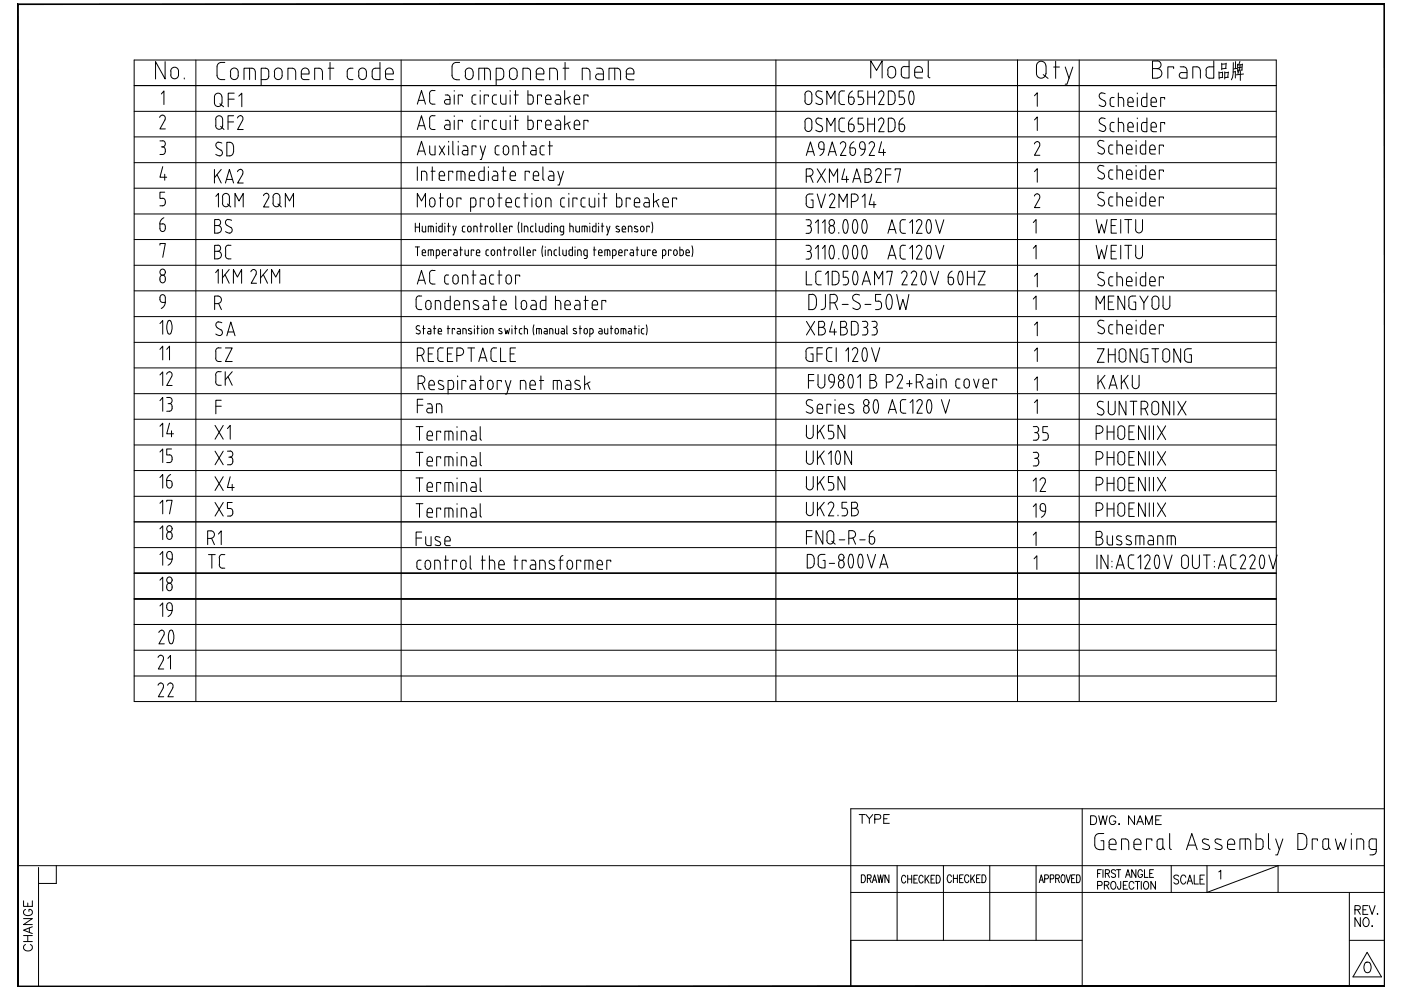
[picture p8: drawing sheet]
<svg xmlns="http://www.w3.org/2000/svg" width="297mm" height="210mm" viewBox="0 0 297 210" stroke-linecap="round" stroke-linejoin="round" font-family="sans-serif">
<defs><g id="words">
<text font-size="9.7" x="30.7" y="73.4">10</text>
<text font-size="9.3" x="31" y="139">20</text>
<g font-size="8.8">
<text x="218.7" y="19.1">Qty</text>
<text x="43.4" y="35.6">SD</text>
<text x="51.5" y="52.2" transform="rotate(-90 51.5 52.2)">BS</text>
<text x="43.4" y="73.7">SA</text>
</g>
<text font-size="7.9" x="243.4" y="18.3">Brand品牌</text>
<g font-size="7.1">
<text x="32.1" y="18">No.</text>
<text x="183.8" y="17.6">Model</text>
</g>
<g font-size="6.6">
<text x="44.4" y="24">QF1</text>
<text x="231.4" y="50.8">WEITU</text>
<text x="231.4" y="67">MENGYOU</text>
<text x="44.8" y="78">CZ</text>
<text x="87.5" y="88.9">Fan</text>
<text x="33.2" y="104.8">16</text>
<text x="44.8" y="110.8">X5</text>
<text x="170" y="116.8">FNQ-R-6</text>
</g>
<g font-size="6.2">
<text x="44.8" y="28.6">QF2</text>
<text x="44.4" y="39.9">KA2</text>
<text x="170" y="39.9">RXM4AB2F7</text>
<text x="44.8" y="45.2">1QM 2QM</text>
<text x="170" y="45.2">GV2MP14</text>
<text x="44.4" y="56.1">BC</text>
<text x="231.4" y="56.1">WEITU</text>
<text x="170" y="72.3">XB4BD33</text>
<text x="231.8" y="78">ZHONGTONG</text>
<text x="44.8" y="82.9">CK</text>
<text x="231.8" y="83.6">KAKU</text>
<text x="38.1" y="93.8" transform="rotate(-90 38.1 93.8)">14</text>
<text x="44.8" y="94.2">X1</text>
<text x="170" y="94.2">UK5N</text>
<text x="218" y="94.5">35</text>
<text x="44.8" y="99.8">X3</text>
<text x="44.8" y="105.1">X4</text>
<text x="170" y="105.1">UK5N</text>
<text x="218" y="105.5">12</text>
<text x="223" y="111.1" transform="rotate(-90 223 111.1)">19</text>
<text x="43" y="116.8">R1</text>
<text x="43.4" y="121.7">TC</text>
<text x="37.4" y="143.2" transform="rotate(-90 37.4 143.2)">21</text>
<text x="32.5" y="148.9">22</text>
</g>
<g font-size="5.7">
<text x="37.7" y="82.9" transform="rotate(-90 37.7 82.9)">12</text>
<text x="37.7" y="88.5" transform="rotate(-90 37.7 88.5)">13</text>
<text x="37.7" y="99.1" transform="rotate(-90 37.7 99.1)">15</text>
<text x="37.7" y="110.1" transform="rotate(-90 37.7 110.1)">17</text>
<text x="37.7" y="115.7" transform="rotate(-90 37.7 115.7)">18</text>
<text x="37.7" y="121" transform="rotate(-90 37.7 121)">19</text>
<text x="37.7" y="126.6" transform="rotate(-90 37.7 126.6)">18</text>
<text x="37.7" y="131.9" transform="rotate(-90 37.7 131.9)">19</text>
</g>
<g font-size="4.9">
<text x="37" y="77.6" transform="rotate(-90 37 77.6)">11</text>
<text x="181.3" y="175.7">TYPE</text>
<text x="230.4" y="176">DWG. NAME</text>
<text x="286.5" y="197.6">NO.</text>
<text x="8.1" y="202.8" transform="rotate(-90 8.1 202.8)">CHANGE</text>
</g>
</g></defs>
<!-- layer: TEXT -->
<g fill="none" stroke="#000" stroke-width=".21">
<path d="M28.4 12.7h242.2v136h-242.2zM28.4 18.1h242.2M34.2 19.9l.6-.6v2.9M41.5 12.7v136M85 12.7v136M91.1 19.9v1.5M91.7 19.2a.7 .7 0 0 0-.6 .7M91.7 19.2h.5M96.3 19.2v.1M101.8 19.2v.1M108.2 19.2v.1M109.3 19.2v2.9"/>
<path d="M111.9 19.2v2.9h.7M119.7 19.2v2.9M164.5 12.7v136M173.5 19.2a.68 .68 0 0 0-.5 .6 .68 .68 0 0 0 .3 .7M173.6 19.3l.7 .2M178.5 19.2a.7 .7 0 0 0-.6 .8M178.6 19.3h.5M180.8 19.3a1.45 1.45 0 0 0-.9 1.3M183 19.3h-1.1v1.3h.6M184 19.3v2.9M185.4 19.3v2.9M186.8 19.2l.5 .4v.7"/>
<path d="M191.6 19.3h-1v1.3h.6M192.9 19.4a2.78 2.78 0 0 0 .2 2.7h.3a2.78 2.78 0 0 0 .1-2.7M215.7 12.7v136M228.8 12.7v136M233.6 19.7l.7 .2M233.6 19.7a.68 .68 0 0 0-.5 .5 .68 .68 0 0 0 .3 .7M237.1 19.7v2.9M243.2 19.7v2.9h-.7M28.4 23.6h242.2M28.4 39.9h242.2M28.4 29h242.2M28.4 34.5h242.2"/>
<path d="M33.8 24.9a.63 .63 0 0 1 .9-.4 .63 .63 0 0 1 .3 .9l-1.1 1.9h1.2M33.9 29.9h.6M34.2 31.1h.3M34.5 29.8a.66 .66 0 0 1 .6 .7 .66 .66 0 0 1-.6 .6M34.5 31.1a.85 .85 0 0 1 .6 .8 .85 .85 0 0 1-.6 .9h-.6M34.5 35.3l-.6 2.3h1.4M34.9 36.9v1.3M88.5 22.1l.9-2.9 .8 2.9M88.5 32.8l.9-2.8 .8 2.8M88.5 27.5l.9-3 .8 3M88.5 35.4v2.9M88.7 21.3h1.3"/>
<path d="M88.7 32h1.3M88.7 26.7h1.3M90.5 36.9l-.3-.5-.8-.1v2M90.5 36.9v1.4M91.1 21.3a.7 .7 0 0 0 .6 .8M91.1 26.7a.7 .7 0 0 0 .6 .8M91.1 30.9l.1 1.7 .4 .2h.6v-1.9M91.1 25.3v1.4M91.4 36.3h.8M91.7 35.4v2.9M91.7 24.5a.7 .7 0 0 0-.6 .7M91.7 22.1h.5"/>
<path d="M91.7 27.5h.5M91.7 24.5h.5M93.1 37.8l.2 .4 1 .1M93.1 37a.58 .58 0 0 1 .6-.7 .58 .58 0 0 1 .5 .7M93.1 30.9l1.2 1.9M93.1 37v.8M94.3 37v.3h-1.2M94.3 30.9l-1.2 1.9M94.4 20.1h.5M94.4 25.5h.5M94.7 21.1a.49 .49 0 0 0-.5 .5 .49 .49 0 0 0 .5 .5M94.7 26.4a.49 .49 0 0 0-.5 .5 .49 .49 0 0 0 .5 .5"/>
<path d="M94.7 21.1h.7M94.7 26.5h.7M94.9 20.1l.4 .3 .1 .3M94.9 25.5l.4 .3 .1 .2M95.1 30v.1M95.1 30.9v1.9M95.4 20.7v1.4h-.7M95.4 26.1v1.4h-.7M96 30v2.5l.3 .3M96 36.6v-.3h-.9v2M96.3 20.1v2M96.3 24.5v.2"/>
<path d="M96.3 25.5v2M97.2 30v.1M97.2 30.9v1.9M97.7 36.3v2M98 20.5v-.4h-.8v2M98 25.9v-.4h-.8v2M98.1 36.3l.4 .3 .1 .3M98.1 36.3h-1.2v2M98.2 30.9h.5M98.4 31.9a.49 .49 0 0 0-.4 .4 .49 .49 0 0 0 .4 .5M98.5 31.9h.7M98.6 36.9v1.4"/>
<path d="M98.7 30.9l.4 .3v.3M99.2 31.5v1.3h-.7M99.4 37.8l.1 .2 .4 .3M99.5 37a.58 .58 0 0 1 .6-.7 .58 .58 0 0 1 .5 .7M99.5 37v.8M99.9 38.3h.7M100.1 26.8v.3l.5 .3M100.1 26.1v.8M100.6 20.1l-.3 .1a1.53 1.53 0 0 0 0 1.8l.3 .1M100.6 25.5l-.5 .3v.2M100.6 22.1h.3M100.6 20.1h.3"/>
<path d="M100.6 27.5h.3M100.6 25.5h.3M100.6 37v.3h-1.1M100.9 31.2v-.3h-.8v1.9M101.8 20.1v2M101.8 24.5v.2M101.8 25.5v2M101.8 30.9l.6 1.9M102 36.3l-.2 .1a1.53 1.53 0 0 0 0 1.8l.2 .1M102 36.3h.7M102.7 35.4v2.9h-.7M103 30.9l-.9 2.9h-.3"/>
<path d="M103.5 20.5v-.4h-.8v2M103.5 25.9v-.4h-.8v2M103.5 35.4v.1M103.5 36.3v2M104.4 26.8l.1 .3 .4 .3M104.4 26.1v.8M104.6 36.3l.7 .1 .2 .5M104.8 37.3a.49 .49 0 0 0-.4 .5 .49 .49 0 0 0 .4 .5M104.8 37.3h.7M104.9 27.5h.4M105.3 20.1l-.7 .1a1.53 1.53 0 0 0 0 1.8l.7 .1M105.3 25.5h-.7l-.2 .5"/>
<path d="M105.5 30.9l-.3 .1a1.53 1.53 0 0 0 0 1.8h.6M105.5 30.9h.3M105.5 36.9v1.4h-.7M106.1 20.1l.1 1.7 .4 .3M106.1 26.8l.1 .3 .4 .3M106.1 25.5v1.4M106.4 36.3h.9M106.7 31.5a.58 .58 0 0 1 .6-.6 .58 .58 0 0 1 .5 .6M106.7 32.2a.58 .58 0 0 0 .6 .6 .58 .58 0 0 0 .5-.6M106.7 31.6v.6M106.7 35.4v2.9M107.3 20.1v2h-.7"/>
<path d="M107.3 25.5v2h-.7M107.9 31.6v.6M108.1 37.8l.1 .2 .4 .3M108.2 37a.58 .58 0 0 1 .5-.7 .58 .58 0 0 1 .6 .7M108.2 20.1v2M108.2 24.5v.2M108.2 25.5v2M108.2 37v.8M108.6 38.3h.7M109 20.1h.9M109 25.5h.9M109.3 37v.3h-1.1"/>
<path d="M109.3 24.5v3M109.4 30.9l.4 .3 .1 1.6M109.4 30.9h-.6v1.9M110.7 30.9h.9M111 30v2.8M111.9 24.5v3h.7M111.9 20.1h.7M111.9 25.5h.7M112.2 36.6v-.3h-.9v2M112.5 20.1l.5 .3v.3M112.5 25.5l.5 .3v.2M112.6 30.9h.6"/>
<path d="M112.9 31.9a.49 .49 0 0 0-.4 .4 .49 .49 0 0 0 .4 .5M112.9 31.9h.8M113 21.5v.3l-.5 .3M113 26.8v.3l-.5 .3M113 37.8l.3 .4 .9 .1M113.1 37a.58 .58 0 0 1 .5-.7 .58 .58 0 0 1 .6 .7M113.1 20.7v.8M113.1 26.1v.8M113.1 37v.8M113.1 30.9l.5 .3 .1 1.6h-.8M114.2 37v.3h-1.1M114.8 20.5v-.4h-.8v2"/>
<path d="M114.8 25.9v-.4h-.8v2M115 30.9l-.2 .1a1.53 1.53 0 0 0 0 1.8h.6M115 30.9h.4M115.1 35.4v2.5l.3 .3M115.7 21.6l.2 .4 .2 .1M115.7 20.8a.58 .58 0 0 1 .5-.7 .58 .58 0 0 1 .6 .7M115.7 26.9l.2 .5h.2M115.7 26.1a.58 .58 0 0 1 .5-.6 .58 .58 0 0 1 .6 .6v.4h-1.1M115.7 20.8v.8M115.7 26.1v.9M116.1 22.1h.7M116.1 27.5h.7"/>
<path d="M116.2 30.9h.9M116.4 36.3l.7 .1 .3 .5M116.5 30v2.8M116.8 20.8v.3h-1.1M117.4 36.9v1.4h-.7a.49 .49 0 0 1-.5-.5 .49 .49 0 0 1 .5-.5h.7M117.9 20.1l.7 .1 .2 .5M117.9 25.5h.7l.2 .5M118.1 26.4a.49 .49 0 0 0-.4 .5 .49 .49 0 0 0 .4 .5M118.2 26.5h.7M118.3 36.3l.6 2M118.9 20.7v1.4h-.7a.49 .49 0 0 1-.5-.5 .49 .49 0 0 1 .4-.5h.8M118.9 26.1v1.4h-.7"/>
<path d="M119.5 36.3l-.9 2.9h-.3M119.7 24.5v3M120.3 20.8l.6 1.3M120.3 26.1l.6 1.4M120.9 20.5l-1.2 .6M120.9 25.9l-1.2 .6M121.7 21.6l.2 .4 1 .1M121.7 26.9l.2 .5h.3M121.8 20.8a.58 .58 0 0 1 .5-.7 .58 .58 0 0 1 .6 .7M121.8 26.5h1.1v-.4a.58 .58 0 0 0-.6-.6 .58 .58 0 0 0-.5 .6v.9M121.8 20.8v.8M122.2 27.5h.7"/>
<path d="M122.9 20.8v.3h-1.1M124.7 20.5v-.4h-.9v2M124.7 25.9v-.4h-.9v2M170.6 20.1a.74 .74 0 0 1 .8-.8 .74 .74 0 0 1 .7 .8v1.3M170.6 21.4a.74 .74 0 0 0 .8 .8 .74 .74 0 0 0 .7-.8M170.6 25.8a.74 .74 0 0 1 .8-.8 .74 .74 0 0 1 .7 .8M170.6 27.1a.74 .74 0 0 0 .8 .8 .74 .74 0 0 0 .7-.8M170.7 20.1v1.3M170.7 25.9v1.2M170.9 33l.9-2.9 .9 2.9M171.2 32.2h1.2M172.1 25.9v1.2"/>
<path d="M173 21.8l.8 .4M173 27.6l.8 .3M173.3 20.5l.8 .5M173.3 26.3l.8 .4M173.5 25a.68 .68 0 0 0-.5 .5 .68 .68 0 0 0 .3 .7M173.6 25l.7 .2M173.6 30.7a.58 .58 0 0 1 .5-.7 .58 .58 0 0 1 .6 .7M173.6 30.7v.3a.62 .62 0 0 0 .5 .7M174.1 20.9a.68 .68 0 0 1 .3 .7 .68 .68 0 0 1-.6 .6M174.1 26.7a.68 .68 0 0 1 .3 .7 .68 .68 0 0 1-.6 .5M174.2 31.7h.5M174.7 30.7a1.86 1.86 0 0 1-.9 2.3"/>
<path d="M175.3 22.2v-2.9l.8 1.6 .9-1.6v2.9M175.3 27.9v-2.9l.8 1.7 .9-1.7v2.9M175.6 33l.8-2.9 .9 2.9M175.9 32.2h1.2M177.9 21.4a.7 .7 0 0 0 .6 .8M177.9 20v1.4M178.2 30.5a.61 .61 0 0 1 .8-.4 .61 .61 0 0 1 .2 .9l-1 2h1.2M178.5 25a.7 .7 0 0 0-.6 .8v1.4a.7 .7 0 0 0 .6 .7M178.6 22.2h.5M178.6 27.9h.5M178.6 25h.5M179.9 27.3a.58 .58 0 0 0 .6 .6 .58 .58 0 0 0 .6-.6"/>
<path d="M180.5 20.6l.4 .1 .2 .5M180.5 26.3l.4 .2 .2 .5M180.5 20.6h-.6v.9a.58 .58 0 0 0 .6 .7 .58 .58 0 0 0 .6-.7M180.5 26.3h-.6v1M180.8 25a1.45 1.45 0 0 0-.9 1.3M180.8 31.3l.4 .2 .2 .5M180.8 31.4h-.6v.9a.58 .58 0 0 0 .6 .7 .58 .58 0 0 0 .6-.7v-.3M181.1 30a1.45 1.45 0 0 0-.9 1.3M181.1 21.2v.3M181.1 27v.3M181.9 22.2h.6M181.9 27.9h.6"/>
<path d="M182.2 30.7a.58 .58 0 0 1 .6-.7 .58 .58 0 0 1 .6 .7M182.2 30.7v.3a.62 .62 0 0 0 .6 .7h.6M182.5 20.6a.62 .62 0 0 1 .6 .6M182.5 26.3a.62 .62 0 0 1 .6 .6M183 25h-1.1v1.3h.6M183.1 21.5a.62 .62 0 0 1-.6 .7M183.1 27.3a.62 .62 0 0 1-.6 .6M183.1 21.2v.3M183.1 27v.3M183.4 31.6l-.1 .4a1.41 1.41 0 0 1-.8 1M183.4 30.7v.9M184 20.6h1.4"/>
<path d="M184 25v2.9M184 26.3h1.4M184.8 30l.4 .2 .2 .6-1.1 2.2h1.1M184.9 30l-.5 .3-.1 .2M185.4 25v2.9M186.8 25l.5 .3v.7M186.8 25l-.4 .3-.2 .2M186.9 30l-.6 2.3h1.4M187.3 31.7v1.3M187.4 20.3l-1.1 1.9h1.2M187.4 26l-1.1 1.9h1.2M189 27.9a.83 .83 0 0 0 .7-.9l.1-1.1a.9 .9 0 0 0-.8-.9h-.7v2.9h.7"/>
<path d="M189.7 20.2a.83 .83 0 0 0-.7-.9h-.7v2.9h.7a.83 .83 0 0 0 .7-.9l.1-1.1M190.6 27.3a.58 .58 0 0 0 .6 .6 .58 .58 0 0 0 .6-.6M190.6 22.2h.6M191.2 20.6a.62 .62 0 0 1 .6 .6M191.2 26.3l.5 .2 .1 .5M191.2 26.3h-.6v1M191.5 25a1.45 1.45 0 0 0-.9 1.3M191.8 21.5a.62 .62 0 0 1-.6 .7M191.8 21.2v.3M191.8 27v.3M219.3 25.4l.6-.6v2.9M219.3 20.3l.6-.6v2.8"/>
<path d="M219.3 36.4l.6-.6v2.8M219.9 30l.4 .2 .2 .6-1.2 2.1h1.2M219.9 30l-.5 .3-.1 .2M233 27.6l.9 .3M233 22.3l.9 .3M233.1 36.3l.8 .5M233.3 29.7a.68 .68 0 0 0-.5 .6 .68 .68 0 0 0 .3 .7l.8 .4M233.3 35a.68 .68 0 0 0-.5 .6 .68 .68 0 0 0 .3 .7M233.3 29.8l.8 .1M233.3 35.1l.8 .1M233.3 26.2l.9 .5M233.3 20.9l.9 .5"/>
<path d="M233.9 31.4a.69 .69 0 0 1 .2 1 .69 .69 0 0 1-1.1 .1l-.2-.2M233.9 36.7a.69 .69 0 0 1 .2 1 .69 .69 0 0 1-1.1 .1l-.2-.2M234.1 26.6a.68 .68 0 0 1 .3 .8 .68 .68 0 0 1-.5 .5M234.1 21.4a.68 .68 0 0 1 .3 .7 .68 .68 0 0 1-.5 .5M234.3 25.2a.72 .72 0 0 0-1.1 0 .72 .72 0 0 0 .2 1M235.1 31.3v1.1l.5 .3M235.1 37.4l.2 .5 .3 .1M235.1 36.6v.8M235.4 27.3v.3l.5 .3M235.4 22l.2 .5 .6 .1M235.4 21.2v.8M235.6 30.7l-.5 .3v.3"/>
<path d="M235.6 36l-.3 .1-.2 .5M235.6 32.7h.4M235.6 30.8h.4M235.6 38h.4M235.6 36.1h.4M235.9 25.9l-.5 .3v1.1M235.9 20.6l-.5 .3v.3M235.9 27.9h.3M235.9 26h.3M235.9 20.7h.3M236.8 30.8h.7M236.8 29.8v2.9"/>
<path d="M236.8 35.1v2.9M236.8 36.1h.7M237.1 26h.6M237.1 25v2.9M237.1 20.7h.6M237.5 30.7l.4 .3 .1 .3M237.5 36l.2 .1 .3 .5M237.7 25.9l.4 .3 .1 .3M237.7 20.6l.4 .3 .1 .3M238 31.3v1.4M238 36.6v1.4M238.3 21.2v1.4"/>
<path d="M238.3 26.5v1.4M238.8 32.2l.2 .4 1 .1M238.8 37.5l.1 .2 .3 .3M238.8 31.7h1.2v-.3a.58 .58 0 0 0-.6-.7 .58 .58 0 0 0-.6 .7v.8M238.8 37h1.2v-.3a.58 .58 0 0 0-.6-.7 .58 .58 0 0 0-.6 .7v.8M239.1 27.4l.2 .4 .2 .1M239.1 26.6a.58 .58 0 0 1 .6-.7 .58 .58 0 0 1 .5 .7M239.1 22.1l.2 .4 .2 .1M239.1 21.3a.58 .58 0 0 1 .6-.7 .58 .58 0 0 1 .5 .7M239.1 21.3v.8M239.1 26.6v.8M239.3 38h.7"/>
<path d="M239.6 27.9h.7M239.6 22.6h.7M240.3 26.6v.4h-1.2M240.3 21.3v.4h-1.2M240.9 29.8v.2M240.9 30.8v1.9M240.9 35.1v.1M240.9 36.1v1.9M241.1 20.7v1.9M241.1 25v.2M241.1 26v1.9M241.8 31.3v1.1l.5 .3"/>
<path d="M241.8 37.4l.2 .5 .3 .1M241.8 36.6v.8M242 27.3l.1 .3 .4 .3M242 22l.1 .3 .4 .3M242 21.2v.8M242.3 30.7l-.5 .3v.3M242.3 36l-.3 .1-.2 .5M242.3 30.8h.6M242.3 36.1h.6M242.5 25.9l-.4 .3-.1 1.1M242.5 20.6l-.4 .3-.1 .3M242.5 26h.7"/>
<path d="M242.9 29.8v2.9h-.6M242.9 35.1v2.9h-.6M243.2 25v2.9h-.7M243.8 32.2l.2 .4 .2 .1M244.2 32.7h.7M244.2 38h.7M244.5 27.9h.7M244.9 31.4a.58 .58 0 0 0-.6-.7 .58 .58 0 0 0-.5 .7v.8M244.9 36.7a.58 .58 0 0 0-.6-.7 .58 .58 0 0 0-.5 .7v1l.4 .3M244.9 31.4v.3h-1.1M244.9 36.7v.3h-1.1M245.2 26.6a.56 .56 0 0 0-.6-.7 .56 .56 0 0 0-.5 .7v1l.4 .3"/>
<path d="M245.2 21.3a.56 .56 0 0 0-.6-.7 .56 .56 0 0 0-.5 .7v1.1l.4 .2h.7M245.2 26.6v.4h-1.1M245.2 21.3v.4h-1.1M246.7 31.1v-.3h-.9v1.9M246.7 36.4v-.3h-.9v1.9M246.9 26.3v-.3h-.8v1.9M246.9 21v-.3h-.8v1.9M28.4 45.4h242.2M28.4 56.2h242.2M28.4 50.8h242.2M33.9 52v-.4h1.2l-.6 3M34.1 58.5a.64 .64 0 0 1 .8 0 .64 .64 0 0 1 .2 .8 .58 .58 0 0 1-.6 .7 .58 .58 0 0 1-.6-.7z"/>
<path d="M34.5 47.4l.4 .2 .1 .5M34.5 42a.62 .62 0 0 1 .6 .7M34.5 47.5h-.6v.9a.58 .58 0 0 0 .6 .7 .58 .58 0 0 0 .6-.7v-.3M34.7 46.2a1.45 1.45 0 0 0-.8 1.3M34.9 40.8h-1v1.3h.6M35.1 42.7v.3a.62 .62 0 0 1-.6 .6h-.6M45.7 57.8l.6-.7v3M47.2 57.1v3M47.7 58.2l.9 1.9M48.6 57.1l-1.4 1.8M53.2 57.6a.61 .61 0 0 1 .9-.4 .61 .61 0 0 1 .2 .9M54.3 58.2l-1 1.9h1.1"/>
<path d="M55.2 57.1v3M55.8 58.2l.9 1.9M56.7 57.1l-1.5 1.8M88.1 52.4h.8M88.1 47.3v1.9M88.1 48.2h.8M88.5 43.9v-2.9l.9 1.6 .8-1.6v2.9M88.5 52.4v1.8M88.7 59.4h1.3M88.9 47.3v1.9M89.5 53.9l.3 .3M89.5 53.3a.36 .36 0 0 1 .4-.4 .36 .36 0 0 1 .3 .4"/>
<path d="M89.5 48.8l.3 .4M89.5 47.9v.9M89.5 53.4v.5M89.8 54.2h.5M90.3 53.4v.2h-.8M90.3 47.9v1.3h-.5M91.1 42.6a.58 .58 0 0 1 .5-.7 .58 .58 0 0 1 .6 .7v.7a.59 .59 0 0 1-.6 .6 .59 .59 0 0 1-.5-.7M91.1 59.5a.7 .7 0 0 0 .6 .7M91.1 42.6v.7M91.1 58.1v1.4M91.4 47.9v1.3M91.4 53v1.2"/>
<path d="M91.6 52.9l.3 .2v1.1M91.6 53h-.8v1.2M91.7 57.3a.7 .7 0 0 0-.6 .7M91.7 57.3h.5M91.9 48.3l-.3-.4h-.8v1.3M91.9 48.3v.9M92.5 54.2h.4M92.5 47.3v.1M92.5 47.9v1.3M92.9 52.9l.3 .4M92.9 53h-.4v1.8M93.1 42h.9"/>
<path d="M93.2 53.8l-.3 .4M93.2 53.3v.5M93.4 41v2.9M93.8 53.4v.6l.2 .2M93.8 53.3a.36 .36 0 0 1 .3-.4 .36 .36 0 0 1 .4 .4M93.8 47.3v1.9l-.8-.2v-.7M93.8 47.9l-.6 .1-.2 .3M94.1 54.2h.4M94.3 59.7l.2 .4 .6 .1M94.3 58.9v.8M94.3 47.3v.1M94.3 47.9v1.3"/>
<path d="M94.5 53.4v.2h-.7M94.8 42.6a.58 .58 0 0 1 .6-.7 .58 .58 0 0 1 .6 .7v.7a.59 .59 0 0 1-.6 .6 .59 .59 0 0 1-.6-.7M94.9 42.6v.7M94.9 47.9h.6M95.1 47.3v1.9M95.1 58.3l-.6 .1-.2 .5M95.6 53.2v-.2h-.5v1.2M96 47.9l.4 1.3M96.2 58.5a.57 .57 0 0 1 .6-.2 .57 .57 0 0 1 .4 .6v.7a.58 .58 0 0 1-.6 .6 .58 .58 0 0 1-.6-.6zM96.3 53h.3M96.5 53.5l-.3 .4 .3 .3M96.5 53.6h.4"/>
<path d="M96.6 52.9l.3 .4M96.7 47.9l-.5 1.9h-.2M96.9 53.3v.9h-.4M97.5 53h.5M97.7 52.4v1.8M97.7 42.3v-.3h-.8v1.9M98 48.8l.2 .3 .4 .1M98 48.3v.5M98.6 53.8l.3 .4M98.6 47.9l-.4 .1-.2 .3M98.6 53v.8M98.7 58.3l.4 .3v.3"/>
<path d="M98.7 58.3h-.7v1.9M99.1 48.4a.36 .36 0 0 1 .4-.5 .36 .36 0 0 1 .4 .5M99.1 48.8a.36 .36 0 0 0 .4 .4 .36 .36 0 0 0 .4-.4M99.1 48.4v.4M99.2 58.9v1.3M99.3 53v1.2h-.4M99.9 48.4v.4M100.1 58.3h.8M100.3 57.3v2.9M100.4 41.9l.4 .3 .1 .3M100.4 42h-.6v2.9M100.5 53.2v-.2h-.6v1.2"/>
<path d="M100.9 43.3l-.3 .5-.8 .1M100.9 42.5v.8M101 53.9l.2 .3M101 53.3a.36 .36 0 0 1 .4-.4 .36 .36 0 0 1 .3 .4M101 53.4v.5M101.2 48.3l-.2-.3-.5-.1v1.3M101.2 48.3v.9M101.3 54.2h.4M101.7 53.4v.2h-.7M101.7 47.9h.6M101.9 47.3v1.9M101.9 58.3h.5"/>
<path d="M102.2 59.3a.49 .49 0 0 0-.4 .4 .49 .49 0 0 0 .4 .5M102.2 59.3h.8M102.4 58.3l.4 .3 .1 .3M102.7 42.3v-.3h-.9v1.9M103 58.9v1.3h-.8M103 53.8l.4 .4M103.4 52.9l-.3 .2-.1 .7M103.4 54.2h.2M103.4 53h.2M103.4 48.2v-.3h-.5v1.3M103.5 42.6a.58 .58 0 0 1 .6-.7 .58 .58 0 0 1 .5 .7M103.5 43.2a.58 .58 0 0 0 .6 .7 .58 .58 0 0 0 .5-.7"/>
<path d="M103.5 42.6v.7M103.8 59.7l.2 .4 .7 .1M103.8 58.9v.8M104 48.4a.36 .36 0 0 1 .3-.5 .36 .36 0 0 1 .4 .5M104 48.8a.36 .36 0 0 0 .3 .4 .36 .36 0 0 0 .4-.4M104 48.4v.4M104.1 53.3a.36 .36 0 0 1 .4-.4 .36 .36 0 0 1 .4 .4M104.1 53.8a.36 .36 0 0 0 .4 .4 .36 .36 0 0 0 .4-.4M104.1 53.4v.4M104.7 58.3l-.7 .1-.2 .5M104.7 42.6v.7M104.7 48.4v.4"/>
<path d="M104.9 53.4v.4M105.2 48.9l.2 .2M105.2 47.3v1.7M105.5 42h.9M105.5 58.3h.9M105.8 41v2.9M105.8 57.3v2.9M105.9 52.9l.2 .2 .1 1.1M105.9 53h-.4v1.2M106 48.9l.2 .2M106 47.3v1.7M106.7 48.4l.2 .7 .6 .1"/>
<path d="M106.7 48.4a.36 .36 0 0 1 .4-.5 .36 .36 0 0 1 .3 .5M106.7 53h.6M106.9 52.4v1.8M107.5 48.4v.2h-.8M107.7 43.9h.8M108.4 53.2v-.2h-.5v1.2M108.4 42.6a.58 .58 0 0 0-.6-.7 .58 .58 0 0 0-.5 .7v1l.4 .3M108.4 58.9a.58 .58 0 0 0-.6-.6 .58 .58 0 0 0-.5 .6v.7a.58 .58 0 0 0 .6 .6 .58 .58 0 0 0 .5-.6M108.5 42.6v.4h-1.2M108.5 59v.6M108.6 48.2v-.3h-.6v1.3M109 53.3a.36 .36 0 0 1 .3-.4 .36 .36 0 0 1 .4 .4"/>
<path d="M109 53.8a.36 .36 0 0 0 .3 .4 .36 .36 0 0 0 .4-.4M109 53.4v.4M109.3 43.3l.1 .3 .4 .3M109.7 53.4v.4M109.8 41.9l-.4 .3-.1 1.1M109.8 42h.4M109.8 43.9h.4M110 47.1l-.1 .9 .1 1.4M110.2 58.6v-.3h-.9v1.9M110.2 54l.2 .2M110.3 52.4v1.6M110.6 47.3v1.9"/>
<path d="M111 54l.1 .2M111 52.4v1.6M111 42h.9M111.3 41v2.9M111.7 53.3a.36 .36 0 0 1 .4-.4 .36 .36 0 0 1 .3 .4M111.8 53.4v.6l.2 .2M111.9 48.3l-.2-.3-.5-.1v1.3M111.9 48.3v.9M112 54.2h.5M112.5 53.4v.2h-.7M112.5 48.3v.7l.5 .2M112.8 41v.2"/>
<path d="M112.8 42v1.9M113 47.9l-.4 .1-.1 .3M113.6 53.2v-.2h-.6v1.2M113.6 48.9l.2 .2M113.6 47.3v1.7M114.3 48.8l.3 .4M114.3 47.9v.9M114.8 42.6a.58 .58 0 0 0-.6-.7 .58 .58 0 0 0-.6 .7l.1 .7a.56 .56 0 0 0 .5 .6 .56 .56 0 0 0 .6-.7M114.8 42.6v.7M115.1 47.9v1.3h-.5M115.1 52.1l-.2 .9 .2 1.4M115.6 48.3l.1 .7 .2 .2"/>
<path d="M115.6 52.4h.1M115.6 53v1.2M115.9 47.9l-.3 .4M116 47.9h.4M116.3 41.9l.4 .3 .1 1.7M116.3 42h-.6v1.9M116.4 47.3v1.9h-.4M116.6 52.9l.3 .4M116.6 53h-.4v1.2M116.9 47.3v.1M116.9 47.9v1.3M116.9 53.3v.9"/>
<path d="M117.5 53.8l.3 .4M117.8 52.9l-.3 .2v.7M117.8 54.2h.2M117.8 53h.2M118.2 48.3l-.2-.3-.5-.1v1.3M118.2 48.3v.9M118.6 54l.2 .2M118.6 52.4v1.6M118.7 48.8l.4 .4M118.8 48.3v.5M118.9 43.3l.2 .5 .6 .1M118.9 49.8h.3"/>
<path d="M119.1 47.9l-.4 .4M119.1 47.9h.4v1.5M119.1 49.2h.4M119.3 53.8l.4 .4M119.3 53v.8M119.4 41.9l-.5 .3v1.1M119.4 42h.3M119.5 49.4l-.3 .4M120.1 53v1.2h-.4M120.6 53.8l.3 .4M120.6 41v.2M120.6 42v1.9"/>
<path d="M120.7 53.3v.5M120.8 47.9l.6 .1 .1 .3M120.8 47.3v1.9M120.9 52.9l-.3 .4M120.9 53h.5M121.4 52.4v1.8h-.5M121.5 48.3v.9M121.9 52.4h.1M121.9 53v1.2M122.1 47.9v1.1l.3 .2M122.3 42.3v-.3h-.8v1.9M122.9 47.9v1.3h-.5"/>
<path d="M122.9 52.9l.3 .4M122.9 53h-.4v1.2M123.2 43.3l.2 .5 .3 .1M123.2 53.3v.9M123.7 41.9l-.4 .3-.1 1.1M123.7 42h.4M123.7 43.9h.4M123.8 53.8l.3 .4M124 47.9v1.3M124.1 52.9l-.3 .2v.7M124.1 53h.4v1.5M124.1 54.2h.4"/>
<path d="M124.5 54.4l-.2 .4h-.4M124.5 48.3l-.3-.4h-.8v1.3M124.5 48.3v.9M124.9 42v1.3M125.1 47.3v.1M125.1 47.9v1.3M125.8 53h.6M126 52.4v1.8M126.1 42v1.9l-.9-.1-.3-.5M126.4 47.3v1.9l-.8-.2v-.7M126.4 47.9l-.6 .1-.2 .3M126.9 53.4l.1 .6 .2 .2"/>
<path d="M126.9 53.3a.36 .36 0 0 1 .4-.4 .36 .36 0 0 1 .3 .4M126.9 47.3v.1M126.9 47.9v1.3M127 41v.2M127 42v1.9M127.2 54.2h.5M127.5 47.9h.5M127.7 53.4v.2h-.8M127.7 47.3v1.9M127.8 42h.9M128.1 41v2.9M128.6 47.9l.3 1.3"/>
<path d="M128.8 53v1.2M129 52.9l.3 .4M129 53h-.8v1.2M129.3 47.9l-.5 1.9h-.2M129.3 53.3v.9M129.9 54.2h.4M130.3 52.9l.3 .4M130.3 53h-.4v1.8M130.6 53.8l-.3 .4M130.6 53.3v.5M130.7 41v2.9l.9-.1 .2-.5M130.7 42h.7"/>
<path d="M130.8 48l.4 .1M130.8 47.9l-.2 .4 .6 .4M131.1 53.9l.3 .3M131.2 53.3a.36 .36 0 0 1 .4-.4 .36 .36 0 0 1 .3 .4M131.2 53.4v.5M131.2 48.7l.1 .4h-.7M131.3 41.9l.3 .1 .2 .5M131.4 54.2h.5M131.9 42.5v.8M131.9 53.4v.2h-.7M131.9 48.4l.1 .7 .7 .1M131.9 48.4a.36 .36 0 0 1 .4-.5 .36 .36 0 0 1 .3 .5"/>
<path d="M132.7 48.4v.2h-.8M133.1 53.2v-.2h-.6v1.2M133.6 42.3v-.3h-.8v1.9M133.6 47.9l.3 .4M133.6 47.9h-.4v1.3M133.7 53h.3M133.8 53.5l-.2 .4 .2 .3M133.9 53.6h.4M134 48.3v.9M134 52.9l.3 .2v1.1h-.4M134.5 43h1.1a.65 .65 0 0 0-.1-.9 .65 .65 0 0 0-.8 0l-.2 .2a1.39 1.39 0 0 0 .2 1.5l.9 .1M134.5 49.1l.5 .1"/>
<path d="M134.9 53h.5M135.1 52.4v1.8M135.1 48.1l-.4-.1-.2 .1 .1 .3 .6 .4-.2 .4M135.8 48.4a.36 .36 0 0 1 .4-.5 .36 .36 0 0 1 .3 .5M135.8 48.7a.36 .36 0 0 0 .4 .4 .36 .36 0 0 0 .3-.4M135.8 48.4v.4M136 53.8l.3 .4M136 53v.8M136.6 48.4v.4M136.7 42h.5M136.7 53v1.2h-.4M136.9 42.9a.49 .49 0 0 0-.4 .5 .49 .49 0 0 0 .4 .5"/>
<path d="M136.9 43h.8M137.1 41.9l.3 .1 .2 .5M137.7 42.5v1.4h-.8M137.7 48.2v-.3h-.6v1.3M137.8 53.2v-.2h-.5v1.2M138.2 47.1l.2 .9-.2 1.4M138.4 53.4v.6l.3 .2M138.4 53.3a.36 .36 0 0 1 .3-.4 .36 .36 0 0 1 .4 .4M138.6 41v2.9M138.7 54.2h.4M139.1 42.6l.6 1.3M139.1 53.4v.2h-.7"/>
<path d="M139.7 42.3l-1.1 .7M140.5 54.2h.3M140.8 52.9l.3 .4M140.8 53h-.3v1.8M141.1 53.8l-.3 .4M141.2 53.3v.5M141.7 42.6a.58 .58 0 0 0-.6-.7 .58 .58 0 0 0-.6 .7v.8l.3 .4 .9 .1M141.7 42.6v.4h-1.2M142.3 53.2v-.2h-.6v1.2M142.8 53.3a.36 .36 0 0 1 .4-.4 .36 .36 0 0 1 .4 .4M142.8 53.8a.36 .36 0 0 0 .4 .4 .36 .36 0 0 0 .4-.4M142.8 53.4v.4"/>
<path d="M143.5 42.3v-.3h-.9v1.9M143.6 53.4v.4M144.1 52.4v1.8h.5M144.1 53h.5M144.5 52.9l.4 .4M144.9 53.8l-.4 .4M144.9 53.3v.5M145.4 53.9l.3 .3M145.4 53.3a.36 .36 0 0 1 .4-.4 .36 .36 0 0 1 .3 .4M145.5 53.4v.5M145.7 54.2h.5M146.2 53.4v.2h-.7"/>
<path d="M146.7 52.1l.2 .9-.2 1.4M170.9 52h.6M170.9 54.9h.6M170.9 49.5h.6M170.9 57.5v2.9h1.2M171.2 53.3h.3M171.2 47.9h.3M171.4 52a.66 .66 0 0 1 .6 .7 .66 .66 0 0 1-.6 .6M171.4 53.3a.62 .62 0 0 1 .6 .6M171.4 46.6a.66 .66 0 0 1 .6 .6 .66 .66 0 0 1-.6 .7M171.4 47.8a.62 .62 0 0 1 .6 .7M172 54.3a.62 .62 0 0 1-.6 .6"/>
<path d="M172 48.8a.62 .62 0 0 1-.6 .7M172 48.5v.3M172 54v.3M172.9 52.7l.6-.7v2.9M172.9 47.2l.6-.6v2.9M172.9 59.7a.7 .7 0 0 0 .7 .7h.5M173 58.2v1.5M173.6 57.5a.7 .7 0 0 0-.7 .7M173.6 57.5h.5M174.4 52.7l.5-.7v2.9M174.4 47.2l.5-.6v2.9M175 58.2l.6-.7v2.9"/>
<path d="M175.8 48.5a.58 .58 0 0 1 .5-.7 .58 .58 0 0 1 .6 .7 .65 .65 0 0 1-.2 .8 .65 .65 0 0 1-.8 0l-.1-.5M175.8 48.5v.3M176.1 52.2a.34 .34 0 0 1 .5 0 2.71 2.71 0 0 1-.1 2.6l-.4-.1M176.1 52.2a3 3 0 0 0 0 2.6M177.1 57.5a.83 .83 0 0 1 .8 .9M177.1 57.5h-.7v2.9h.7M177.8 49.3v.2M177.8 54.8v.1M177.9 59.5a.83 .83 0 0 1-.8 .9M177.9 58.4v1.1M179 46.7a2.78 2.78 0 0 0 .1 2.7h.3a2.78 2.78 0 0 0 .1-2.7M179.1 52.1h.3a2.58 2.58 0 0 1 0 2.7h-.3a2.56 2.56 0 0 1 0-2.7z"/>
<path d="M179.3 58.7a.86 .86 0 0 1 .6 .9 .86 .86 0 0 1-.6 .8h-.5M179.8 57.5h-1v1.3h.5M181 46.7a2.78 2.78 0 0 0 .1 2.7h.4a2.78 2.78 0 0 0 .1-2.7M181.1 52.1h.4a2.58 2.58 0 0 1 0 2.7h-.4a2.56 2.56 0 0 1 0-2.7zM181.6 57.6a3 3 0 0 1 0 2.6M181.6 57.6a.33 .33 0 0 0-.5 0 2.78 2.78 0 0 0 .1 2.8l.4-.2M183 52.2a.34 .34 0 0 1 .6 0 2.71 2.71 0 0 1-.2 2.6l-.4-.1M183 52.2a3 3 0 0 0 0 2.6M183 46.7a3 3 0 0 0 0 2.6M183 59.6h1.3M183.6 46.7a2.78 2.78 0 0 1-.2 2.7l-.4-.1M188 57.8v-.3h1.2l-.6 2.9"/>
<path d="M188.3 54.9l.8-2.9 .9 2.9M188.3 49.5l.8-2.9 .9 2.9M188.5 54.1h1.2M188.5 48.7h1.2M190.8 54.2a.7 .7 0 0 0 .7 .7h.5M190.8 48.7a.7 .7 0 0 0 .7 .8h.5M190.8 47.3v1.5M190.8 52.7v1.5M191.2 58a.61 .61 0 0 1 .8-.5 .61 .61 0 0 1 .2 1M191.5 46.6a.7 .7 0 0 0-.7 .7M191.5 46.6h.5M192 52h-.5a.7 .7 0 0 0-.7 .7"/>
<path d="M192.3 58.5l-1.1 1.9h1.2M192.9 52.7l.6-.7v2.9M192.9 47.2l.6-.6v2.9M193.2 58a.61 .61 0 0 1 .9-.5 .61 .61 0 0 1 .2 1M194.3 52.5a.61 .61 0 0 1 .9-.4 .61 .61 0 0 1 .2 .9l-1.1 1.9h1.2M194.3 47a.61 .61 0 0 1 .9-.4 .61 .61 0 0 1 .2 1l-1.1 1.9h1.2M194.3 58.5l-1 1.9h1.1M195.7 57.5h.3a2.65 2.65 0 0 1 0 2.9h-.3a2.65 2.65 0 0 1 0-2.9zM196.8 52.1h.3a2.58 2.58 0 0 1 0 2.7h-.3a2.56 2.56 0 0 1 0-2.7zM196.8 46.6h.3a2.65 2.65 0 0 1 0 2.8h-.3a2.65 2.65 0 0 1 0-2.8zM197.3 57.5l.9 2.9 .8-2.9M198.4 52l.8 2.9 .9-2.9"/>
<path d="M198.4 46.6l.8 2.9 .9-2.9M201.6 58.8h-.6v.9a.58 .58 0 0 0 .6 .7 .58 .58 0 0 0 .6-.7l-.1-.6-.5-.3M201.9 57.5a1.45 1.45 0 0 0-.9 1.3M203.5 57.5h.3a2.65 2.65 0 0 1 0 2.9h-.3a2.65 2.65 0 0 1 0-2.9zM205.1 58.8h1.4M205.1 57.5v2.9M206.5 57.5v2.9M207.4 57.5h1.5l-1.5 2.9h1.5M219.1 52.6l.6-.6v2.9M219.1 47.2l.6-.6v2.8M219.3 41.6a.61 .61 0 0 1 .9-.4 .61 .61 0 0 1 .2 .9l-1.1 1.9h1.2M219.3 58.6l.6-.7v2.9"/>
<path d="M233.1 42l.8 .4M233.3 57.7a.68 .68 0 0 0-.5 .5 .68 .68 0 0 0 .3 .7l.8 .5M233.9 42.4a.68 .68 0 0 1 .3 .7 .68 .68 0 0 1-.6 .6M233.9 59.4a.68 .68 0 0 1 .3 .7 .68 .68 0 0 1-.6 .5M234.1 40.9a.74 .74 0 0 0-1.1 0 .74 .74 0 0 0 .1 1.1M235.1 43.1l.2 .5 .3 .1M235.1 59.3v.8M235.6 41.7l-.5 .3v1.1M235.6 58.7h-.3l-.2 .5M235.6 41.8h.4M235.6 58.7h.4M236.8 40.8v2.9"/>
<path d="M236.8 57.7v2.9M236.8 41.8h.7M236.8 58.7h.7M237.5 41.7l.2 .1 .3 .5M237.5 58.7h.2l.3 .5M238 42.3v1.4M238 59.3v1.3M238.8 43.2l.1 .2 .3 .3M238.8 42.7h1.2v-.3a.58 .58 0 0 0-.6-.7 .58 .58 0 0 0-.6 .7v.8M238.8 59.7h1.2v-.4a.58 .58 0 0 0-.6-.6 .58 .58 0 0 0-.6 .6v.8M240.9 40.8v.2M240.9 41.8v1.9"/>
<path d="M240.9 58.7v1.9M241.8 43.1l.2 .5 .3 .1M241.8 59.3v.8M242.3 41.7l-.5 .3v1.1M242.3 58.7h-.3l-.2 .5M242.3 41.8h.6M242.3 58.7h.6M242.9 40.8v2.9h-.6M242.9 57.7v2.9h-.6M244.9 42.4a.58 .58 0 0 0-.6-.7 .58 .58 0 0 0-.5 .7v1l.4 .3M244.9 59.3a.58 .58 0 0 0-.6-.6 .58 .58 0 0 0-.5 .6v.8M244.9 42.4v.3h-1.1"/>
<path d="M244.9 59.3v.4h-1.1M246.7 42.1v-.3h-.9v1.9M246.7 59v-.3h-.9v1.9M28.4 61.7h242.2M28.4 67.1h242.2M28.4 72.6h242.2M28.4 78h242.2M46.2 64.3a.79 .79 0 0 0 .7-.7 .79 .79 0 0 0-.7-.8h-.7v2.8M49.5 60.1v-3l.8 1.6 .9-1.6v3M57.6 60.1v-3l.9 1.6 .8-1.6v3M88.2 64.9a.7 .7 0 0 0 .7 .7h.5M88.2 63.5v1.4"/>
<path d="M88.5 60.2l.9-2.9 .8 2.9M88.5 75.4h.7M88.6 69l.4 .1M88.6 69.1l-.3 .1-.1 .4 .7 .5a.44 .44 0 0 1 0 .7 .44 .44 0 0 1-.7-.2M88.9 62.7a.7 .7 0 0 0-.7 .8M88.9 62.8h.5M89.2 73.8a.78 .78 0 0 1 .7 .8 .78 .78 0 0 1-.7 .7M89.2 73.8h-.7v2.9M89.4 75.4l.5 1.3M89.6 69.7h.5M89.8 69.1v1.7M90.3 64.4a.58 .58 0 0 1 .5-.7 .58 .58 0 0 1 .6 .7"/>
<path d="M90.3 64.4v.6a.58 .58 0 0 0 .5 .6 .58 .58 0 0 0 .6-.6v-.6M90.8 69.7h.4l.2 .3M90.8 75h.9M90.9 70.3l-.3 .2 .3 .3M90.9 70.3h.5M91.4 70v.8h-.5M91.7 60.2h.5M91.9 69.7h.5M91.9 73.8h-1.1v2.9h1.1M92.1 69.1v1.7M92.8 75.9a.7 .7 0 0 0 .7 .8h.5M92.9 70.5l.3 .3"/>
<path d="M92.9 70a.36 .36 0 0 1 .3-.4 .36 .36 0 0 1 .4 .4M92.9 63.7l.4 .3 .1 .3M92.9 63.7h-.6v1.9M92.9 70v.6M93.2 70.8h.4M93.4 64.3v1.3M93.5 73.7a.7 .7 0 0 0-.7 .8v1.4M93.5 73.8h.5M93.6 70v.3h-.7M94.8 69.7h.6M94.8 63.7h.7M94.9 75h.8"/>
<path d="M95 69.1v1.7M95.5 62.8v2.8h-.9a1.5 1.5 0 0 1 0-1.8l.2-.1M96 73.8h-1.1v2.9h1.1M96.3 65.2l.1 .2 .4 .2M96.3 64.4a.58 .58 0 0 1 .6-.7 .58 .58 0 0 1 .6 .7M96.4 64.4v.8M96.4 69.9v-.2h-.5v1.1M96.8 65.6h.7M96.9 75.4h.7M97 69.7h.5l.1 .3M97 79.7v.2M97.2 70.3l-.3 .2 .3 .3"/>
<path d="M97.2 70.3h.4M97.5 64.4v.3h-1.1M97.6 75.3a.79 .79 0 0 0 .7-.7 .79 .79 0 0 0-.7-.8h-.7v2.9M97.6 70v.8h-.4M98.5 69.7l.3 .3M98.5 69.7h-.4v1.1M98.8 70v.8M99 63.7l.4 .3 .1 .3M99 63.7h-.7v1.9M99.2 73.8h1.4M99.4 70.1l.5 .2M99.5 64.3v1.3"/>
<path d="M99.9 70.4v.4l-.6-.1M99.9 73.8v2.9M99.9 69.7a.36 .36 0 0 0-.6 .1l.1 .3M100.4 65.5l.8 .1M100.5 64.5l.8 .4M100.6 69.1v.1M100.6 69.7v1.1M100.7 63.7l-.4 .3 .2 .4M100.7 63.7l.7 .2M101.1 69.7h.5M101.3 69.1v1.7M101.3 64.8l.2 .5-.3 .3"/>
<path d="M101.5 76.7l.9-2.9 .9 2.9M101.8 75.8h1.2M101.9 79.7v2.9M102.2 69.1v.1M102.2 69.7v1.1M102.6 63.7h.5M102.6 70a.36 .36 0 0 1 .4-.4 .36 .36 0 0 1 .3 .4M102.6 70.4a.36 .36 0 0 0 .4 .4 .36 .36 0 0 0 .3-.4M102.7 70v.4M102.8 64.7a.49 .49 0 0 0-.4 .5 .49 .49 0 0 0 .4 .4M102.9 64.7h.7M103.1 63.7l.4 .3 .1 1.6h-.7"/>
<path d="M103.3 70v.4M104.1 75.9a.7 .7 0 0 0 .7 .8M104.4 63.7h.9M104.6 70l-.2-.3h-.5v1.1M104.6 70v.8M104.7 62.8v2.8M104.8 73.7a.7 .7 0 0 0-.7 .8v1.4M104.8 76.7h.5M104.8 73.8h.5M105.9 70.1l.4 .2 .2 .3-.3 .2-.4-.1M106 69.6l.4 .1M106 69.7l-.2 .1 .1 .3"/>
<path d="M106.1 73.8v2.9h1.2M106.1 65.2l.2 .4h1.1M106.2 64.4a.58 .58 0 0 1 .5-.7 .58 .58 0 0 1 .6 .7M106.2 64.4v.8M107 69.7l.3 1.1 .2-.8 .3 .8 .2-1.1M107.4 64.4v.3h-1.2M108.2 75h.8M108.5 69.1v.1M108.5 69.7v1.1M109.1 69.7h.5M109.3 69.1v1.7M109.3 73.8h-1.1v2.9h1.1"/>
<path d="M109.3 62.8v2.5l.3 .3M110.1 70.4l.3 .4M110.1 70v.5M110.4 69.7l-.3 .3M110.4 69.7h.3M110.4 70.8h.3M110.5 64.4a.58 .58 0 0 1 .6-.7 .58 .58 0 0 1 .5 .7M110.5 64.4v.6a.58 .58 0 0 0 .6 .6 .58 .58 0 0 0 .5-.6M111.2 69.7h.5l.1 .3M111.2 69.1v1.7M111.7 64.4v.6M111.8 70v.8"/>
<path d="M112.7 63.7h.5M113 64.7a.49 .49 0 0 0-.5 .5 .49 .49 0 0 0 .5 .4M113 64.7h.7M113.2 63.7l.4 .3 .1 .3M113.2 68.9l-.2 .8 .2 1.3M113.7 64.3v1.3h-.7M114.3 69.7v1.1M114.7 79.7v2.9M114.8 70l-.3-.3h-.8v1.1M114.8 70v.8M115 63.7l-.2 .1a1.53 1.53 0 0 0 0 1.8h.2M115.1 63.7h.6"/>
<path d="M115.4 69.7h.3M115.6 70.2l-.3 .3 .3 .3M115.6 70.3h.4M115.7 69.7l.3 .3M115.7 62.8v2.8h-.6M116 70v.8h-.4M117.2 70l-.1-.3h-.6v1.1M117.2 70v.8M117.7 70.4l.3 .4M117.8 62.8v2.8M117.8 69.7v.8M117.8 63.7h.6"/>
<path d="M118.4 63.7l.4 .3 .1 1.6M118.4 69.7v1.1h-.3M119.1 69.7h.4l.2 .3M119.2 70.2l-.2 .3 .2 .3M119.3 70.3h.4M119.7 70v.8h-.4M119.8 65.2l.2 .4h.9M119.8 64.4a.58 .58 0 0 1 .5-.7 .58 .58 0 0 1 .6 .7M119.8 64.4v.8M120.1 70.6l.2 .2M120.2 69.1v1.5M120.9 64.4v.3h-1.1"/>
<path d="M121.8 69.6l.4 .1M121.8 69.6l-.2 .3 .6 .4M122 63.7h.5M122.1 70.3l.1 .4h-.6M122.2 64.7a.49 .49 0 0 0-.4 .5 .49 .49 0 0 0 .4 .4M122.3 64.7h.7M122.4 63.7l.5 .3v.3M122.8 69.7h.5M123 64.3v1.3h-.7M123 69.1v1.7M123.8 70a.36 .36 0 0 1 .4-.4 .36 .36 0 0 1 .3 .4M123.8 70.4a.36 .36 0 0 0 .4 .4 .36 .36 0 0 0 .3-.4"/>
<path d="M123.8 70v.4M123.8 63.7h.9M124 79.7v2.9M124.1 62.8v2.8M124.5 70v.4M125.1 70.8h.3M125.5 65.2l.2 .4h.3M125.6 64.4a.58 .58 0 0 1 .5-.7 .58 .58 0 0 1 .6 .7M125.6 64.4v.8M125.7 70l-.1-.3h-.5v1.7M125.7 70.4l-.3 .4M125.8 70v.5"/>
<path d="M126 65.6h.7M126.7 64.4v.3h-1.1M127 69.7h.5l.1 .3M127.7 70v.8h-.5M127.7 70.2l-.7 .2v.2l.2 .2M128.1 70.4l.4 .4M128.2 69.7v.8M128.4 64v-.3h-.8v1.9M128.9 69.7v1.1h-.4M129.4 69.7h.5M129.6 69.1v1.7M130.4 70a.36 .36 0 0 1 .3-.4 .36 .36 0 0 1 .4 .4"/>
<path d="M130.4 70.4a.36 .36 0 0 0 .3 .4 .36 .36 0 0 0 .4-.4M130.4 70v.4M131.1 70v.4M132.2 69.7v1.1M132.7 70l-.2-.3h-.8v1.1M132.7 70v.8M133.3 69.7h.3M133.6 69.7l.3 .3M133.9 70v.8h-.4M133.9 70.2l-.7 .2v.2l.3 .2M134.5 69.7h.5M134.6 69.1v1.7"/>
<path d="M135.5 69.1v.1M135.5 69.7v1.1M136 70.4l.3 .4M136 70v.5M136.3 69.7l-.3 .3M136.3 69.7h.2M136.3 70.8h.2M137 68.9l.2 .8-.2 1.3M170.9 75.8a.76 .76 0 0 0 .7 .8M170.9 74.5v1.3M171.6 73.7a.76 .76 0 0 0-.7 .8M171.9 75h.5v1.7h-.8"/>
<path d="M172.2 62.4a.94 .94 0 0 1 .9 1M172.2 62.4h-.7v3.2M172.6 79.4h-1.2v2.9M173.1 64.7a.94 .94 0 0 1-.9 .9M173.1 63.4v1.3M173.2 75h1.2M173.4 79.4v2.1M174.4 73.7h-1.2v3M174.9 79.4v2.1a.74 .74 0 0 1-.8 .8 .74 .74 0 0 1-.7-.8M175 64.9a.68 .68 0 0 1-.7 .7M175 62.4v2.5M175.2 75.9a.7 .7 0 0 0 .7 .8h.5"/>
<path d="M175.3 74.5v1.4M176.8 62.4a.92 .92 0 0 1 .7 .9 .92 .92 0 0 1-.7 .9h-.8M176.8 62.4h-.8v3.2M177 64.2l.6 1.4M177.3 73.7v3M178.6 64.5h1.2M179.3 74.4l.6-.7v3M180.1 79.6a.34 .34 0 0 1 .6 0M180.1 79.5a2.78 2.78 0 0 0 .1 2.7h.3a2.78 2.78 0 0 0 .1-2.7M181.2 63.8l.9 .5a.71 .71 0 0 1 .3 .8 .71 .71 0 0 1-.6 .5M181.3 73.7l.5 .3v.7M181.4 62.4a.71 .71 0 0 0-.6 .6 .71 .71 0 0 0 .3 .7"/>
<path d="M181.4 62.4l.8 .2M181.8 74.7l-1 2h1.1M182.8 60.4l.9-2.9 .9 2.9M183 76.4a.34 .34 0 0 0 .6 0M183 73.9a3 3 0 0 0 0 2.6M183.4 64.5h1.3M183.6 73.9a3 3 0 0 1 0 2.6M184.8 73.7l.9 3 .8-3M185.1 79.4a.66 .66 0 0 1 .6 .6 .66 .66 0 0 1-.6 .7M185.2 79.4h-.8v2.9l.7-.1a.78 .78 0 0 0 .8-.7 .78 .78 0 0 0-.8-.8M185.4 60.4v-2.9l.9 1.6 .9-1.6v2.9M186.2 63.8a.68 .68 0 0 1 .7 .7"/>
<path d="M186.8 62.4h-1.2v1.5h.7M186.9 64.9a.68 .68 0 0 1-.7 .7M186.9 64.5v.4M188.2 62.6l-.4 1.4 .4 1.4M188.2 62.6a.38 .38 0 0 1 .6 0M188.6 79.4a.78 .78 0 0 1 .8 .8 .78 .78 0 0 1-.8 .8M188.6 79.4h-.7v2.9M188.9 62.6l.3 1.4-.3 1.4M190.1 62.4l.7 3.2 .6-2.1 .7 2.1 .6-3.2M190.8 79.4l.3 .1 .2 .6-1.1 2.2h1.2M190.8 79.4l-.5 .2-.1 .3M195 79.4a.78 .78 0 0 1 .7 .8 .78 .78 0 0 1-.7 .8"/>
<path d="M195 79.4h-.7v2.9M198.6 79.4v.2M219.1 63.4l.6-.6v2.8M219.3 74.4l.6-.6v2.9M219.3 68.9l.6-.6v2.9M233.1 69.1l.8 .5M233.9 69.5a.69 .69 0 0 1 .2 1 .69 .69 0 0 1-1.1 .1l-.2-.2M235.1 70.2l.2 .5 .3 .1M235.1 69.4v.8M235.6 68.8l-.3 .1-.2 .5M235.6 70.8h.4M236.8 67.9v2.9"/>
<path d="M237.5 68.8l.2 .1 .3 .5M238 69.4v1.4M238.8 70.3l.1 .2 .3 .3M238.8 69.8h1.2v-.3a.58 .58 0 0 0-.6-.7 .58 .58 0 0 0-.6 .7v.8M239.3 70.8h.7M240.9 68.9v1.9M241.8 70.2l.2 .5 .3 .1M241.8 69.4v.8M242.3 68.8l-.3 .1-.2 .5M242.9 67.9v2.9h-.6M244.2 70.8h.7M244.9 69.5a.58 .58 0 0 0-.6-.7 .58 .58 0 0 0-.5 .7v1l.4 .3"/>
<path d="M244.9 69.5v.3h-1.1M246.7 69.2v-.3h-.9v1.9M28.4 99.8h242.2M28.4 83.5h242.2M28.4 94.3h242.2M28.4 88.9h242.2M45.8 86.1h1.1M46.9 84.9h-1.1v2.8M88.2 95.9h1.5M88.9 90.5v2.8M88.9 95.9v2.9M89.3 81.3a.79 .79 0 0 0 .8-.8 .79 .79 0 0 0-.7-.8h-.8v2.9"/>
<path d="M90.6 97.5v1.1l.4 .2h.7M90.6 97.5a.58 .58 0 0 1 .5-.7 .58 .58 0 0 1 .6 .7M90.6 92.1v1l.4 .2h.7M90.6 92a.58 .58 0 0 1 .5-.6 .58 .58 0 0 1 .6 .6M90.9 81.3a.58 .58 0 0 1 .6-.7 .58 .58 0 0 1 .6 .7M91.7 97.5v.3h-1.1M91.7 92.1v.3h-1.1M93.3 80.7l.7 .1M93.3 80.6l-.4 .3 .2 .5M93.4 97.2v-.4h-.8v2M93.4 91.7v-.3h-.8v1.9M95.2 91.4v1.9"/>
<path d="M95.2 96.8v2M95.5 96.8l.4 .3 .1 .3M95.5 91.4l.4 .3 .1 .3M95.5 96.8h-1.2v2M95.5 91.4h-1.2v1.9M95.7 80.6l.4 .3v.3M95.7 80.7h-.7v2.9M96.1 92v1.3M96.1 97.4v1.4M96.2 81.2v.8M96.9 91.4v1.9M96.9 95.9v.1"/>
<path d="M96.9 96.8v2M97 80.7v1.9M97.8 98.8v-2h.6l.4 .3 .1 1.7M98.4 91.4l.4 .3 .1 1.6M98.4 91.4h-.6v1.9M98.8 81v-.3h-.9v1.9M99.8 80.7h.5M99.9 96.8l.8 .1 .2 .5M99.9 91.4h.6M100.2 92.4h.8M100.3 80.6l.4 .3 .1 .3M100.4 91.4l.5 .3v.3"/>
<path d="M100.8 81.2v1.4h-.7a.49 .49 0 0 1-.5-.5 .49 .49 0 0 1 .5-.5h.7M101 97.4v1.4h-.8a.49 .49 0 0 1-.4-.5 .49 .49 0 0 1 .4-.5h.8M101 92v1.3h-.8a.49 .49 0 0 1-.4-.4 .49 .49 0 0 1 .4-.5M101.6 80.7h.9M101.8 95.9v2.5l.3 .3M101.8 90.5v2.5l.3 .3M104.5 81.3a.58 .58 0 0 0-.6-.7 .58 .58 0 0 0-.5 .7v.6a.58 .58 0 0 0 .6 .7 .58 .58 0 0 0 .5-.7M104.6 81.3v.6M106.3 81v-.3h-.9v1.9M107.1 80.7l.6 1.9M108.3 80.7l-.9 2.9h-.3M111 80.6l.4 .3 .1 .3"/>
<path d="M111 80.7h-.7v1.9M111.5 81.2v1.4M113.5 81.3a.58 .58 0 0 0-.6-.7 .58 .58 0 0 0-.5 .7v.8l.2 .4 .9 .1M113.5 81.3v.3h-1.1M114.4 80.7h.9M118.2 80.7v1.9M118.5 80.6l.4 .3 .1 .3M118.5 80.7h-1.2v1.9M119 81.2v1.4M120 80.7h.5M120.3 81.6a.49 .49 0 0 0-.5 .5 .49 .49 0 0 0 .5 .5M120.3 81.6h.7"/>
<path d="M120.5 80.6l.4 .3 .1 1.7h-.7M122.1 81.4l.8 .4M122.2 80.6l.7 .2M122.3 80.6l-.4 .3 .2 .5M122.9 81.8l.2 .3-.2 .4-1-.1M124.5 81.3l.6 1.3M125.1 81l-1.1 .6M171 95.6v2.1M171.4 80.7h1.2M172.1 86.4a.68 .68 0 0 1 .3 .7 .68 .68 0 0 1-.6 .5M172.3 84.9a.74 .74 0 0 0-1.1 0 .74 .74 0 0 0 .1 1.1l.8 .4M172.4 95.6v2.1a.74 .74 0 0 1-.7 .8 .74 .74 0 0 1-.8-.8"/>
<path d="M173.3 86.7h1.1a.65 .65 0 0 0-.1-.8 .65 .65 0 0 0-.9 0l-.1 .4v.9M173.3 95.6v2.9M173.9 96.7l.9 1.8M174.8 95.6l-1.5 1.8M175.6 96.3l.6-.7v2.9M176.1 86v-.3h-.8v2M176.9 80.9l-.1 .4a1.41 1.41 0 0 1-.8 1M176.9 80a.58 .58 0 0 0-.6-.6 .58 .58 0 0 0-.6 .6 .77 .77 0 0 0 .6 1h.6M176.9 80v.9M177 84.7v.2M177 85.7v2M177.4 95.7a3 3 0 0 0 0 2.6"/>
<path d="M177.8 81.3a.58 .58 0 0 1 .5-.6 .58 .58 0 0 1 .6 .6M177.8 81.4a.61 .61 0 0 0 .3 .8 .61 .61 0 0 0 .8-.6M177.9 86.7h1.2l-.1-.4a.58 .58 0 0 0-.5-.6 .58 .58 0 0 0-.6 .6v.9M177.9 95.7a3 3 0 0 1 0 2.6M178.9 81.4v.2M180.1 86.4l.8 .5M180.2 85.7l.7 .2M180.3 85.7l-.4 .3 .2 .4M180.6 95.6v2.9l-1.5-2.9v2.9M180.9 86.9l.2 .4-.4 .3M181.8 80l.6-.6v2.9M183.1 86.7a.58 .58 0 0 1 .6-.7 .58 .58 0 0 1 .5 .7"/>
<path d="M183.1 87a.58 .58 0 0 0 .6 .6 .58 .58 0 0 0 .5-.6M183.1 86.7v.3M184.3 86.7v.3M184.4 80.7h.8M185.4 84.9a.34 .34 0 0 1 .6 0M185.4 84.9a2.78 2.78 0 0 0 .1 2.7h.4a2.78 2.78 0 0 0 .1-2.7M187.9 81h.7M188.3 87.6l.9-2.9 .9 2.9M188.6 86.8h1.2M190.9 86.9a.7 .7 0 0 0 .6 .7h.6M190.9 85.5v1.4M191.5 84.7a.7 .7 0 0 0-.6 .7"/>
<path d="M191.6 84.7h.5M192.2 81.4h1.2M192.8 80.7v1.3M193 85.4l.5-.7v2.9M194.3 81h.7M195 84.7l.3 .2 .2 .6-1.1 2.1h1.1M195 84.7l-.5 .3-.1 .2M195.1 81l.6 1.3M196.7 84.9a.34 .34 0 0 1 .6 0M196.7 84.9a2.78 2.78 0 0 0 .1 2.7h.4a2.78 2.78 0 0 0 .1-2.7M196.7 80.4h.8l.2 .5M197 81.4h.7"/>
<path d="M197.7 80.9v1.4h-.7a.49 .49 0 0 1-.4-.5 .49 .49 0 0 1 .4-.5M198.6 80.4v1.9M199.6 84.7l.9 2.9 .8-2.9M200.6 80.9l-.3-.5h-.8v1.9M200.6 80.9v1.4M202.6 80.9l.1 1.1 .4 .3M203.1 80.3l-.2 .1-.3 .5M203.2 82.3h.3M203.2 80.4h.3M204.6 80.5a.57 .57 0 0 1 .6-.1 .57 .57 0 0 1 .3 .6v.6a.58 .58 0 0 1-.5 .7 .58 .58 0 0 1-.6-.7zM206.4 80.4l.6 1.9 .6-1.9M208.4 81.8l.2 .4 .3 .1"/>
<path d="M208.4 81a.58 .58 0 0 1 .6-.7 .58 .58 0 0 1 .6 .7M208.4 81v.8M208.9 82.3h.7M209.6 81v.4h-1.2M211.3 80.7v-.3h-.8v1.9M219.3 85.4l.6-.7v3M219.3 80.5l.6-.6v2.9M219.4 97.2h.3M219.6 95.9a.66 .66 0 0 1 .6 .6 .66 .66 0 0 1-.6 .7M219.6 97.1a.77 .77 0 0 1 .7 1.1M220.2 98.1a.62 .62 0 0 1-.6 .7M232.4 97.4h.7"/>
<path d="M232.4 91.9h.7M233.1 97.3a.79 .79 0 0 0 .7-.8 .79 .79 0 0 0-.7-.8h-.7v2.9M233.1 91.8a.79 .79 0 0 0 .7-.7 .79 .79 0 0 0-.7-.8h-.7v2.9M233.2 85.1a.68 .68 0 0 0-.5 .5 .68 .68 0 0 0 .3 .7l.8 .5a.69 .69 0 0 1 .1 1 .69 .69 0 0 1-1 0l-.3-.1M234.7 90.3v2.9M234.7 95.7v2.9M234.7 97h1.5M234.7 91.6h1.5M235 85.1v2.1a.74 .74 0 0 0 .7 .8 .74 .74 0 0 0 .7-.8v-2.1M236.2 90.3v2.9M236.2 95.7v2.9M237 96.5a.74 .74 0 0 1 .7-.8 .74 .74 0 0 1 .8 .8v1.3a.74 .74 0 0 1-.8 .8 .74 .74 0 0 1-.7-.8"/>
<path d="M237 91.1a.74 .74 0 0 1 .7-.8 .74 .74 0 0 1 .8 .8v1.3a.74 .74 0 0 1-.8 .8 .74 .74 0 0 1-.7-.8M237 91.1v1.3M237 96.5v1.3M238.7 85.1v2.9l-1.4-2.9v2.9M239.4 97h.8M239.4 91.6h.8M240.3 85.1v2.9M240.5 95.7h-1.1v2.9h1.1M240.5 90.3h-1.1v2.9h1.1M241.9 86.7l.7-.1a.79 .79 0 0 0 .8-.7 .79 .79 0 0 0-.7-.8h-.8v2.9M242.8 86.7l.6 1.3M242.8 95.7v2.9l-1.4-2.9v2.9"/>
<path d="M242.8 90.3v2.9l-1.4-2.9v2.9M243.7 90.3v2.9M243.7 95.7v2.9M244.2 85.9a.74 .74 0 0 1 .7-.8 .74 .74 0 0 1 .8 .8v1.3a.74 .74 0 0 1-.8 .8 .74 .74 0 0 1-.7-.8M244.2 85.9v1.3M244.6 90.3v2.9M244.6 95.7v2.9M245.4 95.7l1.7 2.9M245.4 90.3l1.7 2.9M247.1 95.7l-1.7 2.9M247.1 90.3l-1.7 2.9M248 85.1v2.9l-1.5-2.9v2.9"/>
<path d="M248.9 85.1v2.9M249.7 85.1l1.8 2.9M251.5 85.1l-1.8 2.9M28.4 110.6h242.2M28.4 116.1h242.2M28.4 105.2h242.2M88.2 101.3h1.5M88.2 106.8h1.5M88.2 114.1h1.2M88.9 101.3v2.9M88.9 106.8v2.9M89.3 118.8l-.7 .1a1.53 1.53 0 0 0 0 1.7l.7 .1"/>
<path d="M89.4 112.8h-1.2v2.9M90.1 119.4a.58 .58 0 0 1 .6-.6 .58 .58 0 0 1 .6 .6M90.1 119.5v.6M90.3 113.8v1.6l.4 .3h.7v-1.9M90.6 103.3h1.1a.65 .65 0 0 0-.2-.8 .65 .65 0 0 0-.8 0l-.1 .2a1.39 1.39 0 0 0 .1 1.4l1 .1M90.6 108.7h1.1a.62 .62 0 0 0-.4-.9 .62 .62 0 0 0-.7 .6v1l.4 .3h.7M91.3 119.5v.6M92.3 115.5l.7 .2M92.6 113.8l.7 .1M92.6 113.7l-.3 .2-.1 .3 .2 .3 1 .5v.5l-.3 .2M93.3 119.3l-.2-.4-.9-.1v1.9M93.3 119.4v1.3"/>
<path d="M93.4 102.6v-.3h-.8v1.9M93.4 108.1v-.4h-.8v2M94.2 118.8h.9M94.3 115.2l.2 .4 1 .1M94.3 114.4a.58 .58 0 0 1 .6-.7 .58 .58 0 0 1 .6 .7M94.3 114.4v.8M94.5 117.8v2.9M95.2 102.3v1.9M95.2 107.7v2M95.5 114.4v.3h-1.2M95.5 102.3l.4 .2 .1 .3M95.5 107.7l.4 .3 .1 .3"/>
<path d="M95.5 102.3h-1.2v1.9M95.5 107.7h-1.2v2M96.1 102.9v1.3M96.1 108.3v1.4M96.8 119.1v-.3h-.9v1.9M96.9 101.3v.2M96.9 102.3v1.9M96.9 106.8v.1M96.9 107.7v2M97.7 119.4a.58 .58 0 0 1 .5-.6 .58 .58 0 0 1 .6 .6M97.7 119.5v.6M98.4 102.3l.4 .2 .1 .3"/>
<path d="M98.4 102.3h-.6v1.9M98.8 119.5v.6M98.9 108.3l-.3-.5-.8-.1v2M98.9 102.9v1.3M98.9 108.3v1.4M99.7 117.8v2.6l.3 .3M99.9 107.7l.8 .1 .2 .5M99.9 102.3h.6M100.4 102.3l.5 .2v.3M101 102.9v1.3h-.8a.49 .49 0 0 1-.4-.5 .49 .49 0 0 1 .4-.5l.8 .1M101 108.3v1.4h-.8a.49 .49 0 0 1-.4-.5 .49 .49 0 0 1 .4-.5h.8M101.8 101.3v2.6l.3 .3"/>
<path d="M101.8 109.3l.3 .3M101.8 106.8v2.5M102 118.8h.9M102.3 117.8v2.9M103.8 117.8v2.9M103.8 118.8h.6M104.4 118.8l.4 .3 .1 .2M104.9 119.4v1.3M105.7 119.4a.58 .58 0 0 1 .6-.6 .58 .58 0 0 1 .6 .6M105.7 119.5v.8M106.9 119.5v.2h-1.2M109 118.8h.8"/>
<path d="M109.2 117.8v2.9M111.5 119.1v-.3h-.8v1.9M112.6 118.8l.7 .1 .2 .4M113.6 119.4v1.3h-.7a.49 .49 0 0 1-.5-.5 .49 .49 0 0 1 .4-.5h.8M115.1 118.8l.4 .3 .1 .2M115.1 118.8h-.7v1.9M115.6 119.4v1.3M116.8 118.8l-.3 .1v.5l.9 .6M116.8 118.8l.7 .1M117.4 119.9l.2 .3-.2 .4-.4 .1-.5-.1M118.5 118.8h.9M119.4 117.8a.62 .62 0 0 0-.6 .7v2.2"/>
<path d="M120.2 119.4a.58 .58 0 0 1 .6-.6 .58 .58 0 0 1 .6 .6M120.2 119.5v.6M121.4 119.5v.6M123.1 119.1v-.3h-.8v1.9M124.9 118.8v1.9M125.7 119.3l-.1-.2-.4-.3h-1.2v1.9M125.7 119.4v1.3M126.6 119.4a.58 .58 0 0 1 .5-.6 .58 .58 0 0 1 .6 .6M126.6 119.5v.7M127.8 119.5v.2h-1.2M129.5 119.1v-.3h-.8v1.9M171 106.5v2.1"/>
<path d="M171.8 117.5h-.6v2.9h.6M172.4 106.5v2a.74 .74 0 0 1-.7 .8 .74 .74 0 0 1-.8-.8M172.6 119.5a.83 .83 0 0 1-.8 .9M172.6 118.4v1.1M173.3 106.5v2.9M173.4 119.6a.76 .76 0 0 0 .8 .8M173.5 118.3v1.3M173.9 107.6l.9 1.8M174.5 118.8h.4v1.6h-.7M174.8 106.5l-1.5 1.7M175.8 119.5h1.2M176.2 106.5l.5 .3v.7"/>
<path d="M176.7 107.5l-1.1 1.9h1.2M177.8 119.4a.58 .58 0 0 1 .6-.6 .58 .58 0 0 1 .5 .6M177.8 119.8a.58 .58 0 0 0 .6 .6 .58 .58 0 0 0 .5-.6M177.8 119.5v.3M179 119.5v.3M179.1 107.7a.77 .77 0 0 1 .6 1M179.5 106.5h-1v1.3h.6M179.7 108.7a.62 .62 0 0 1-.6 .7M180.1 117.7a2.78 2.78 0 0 0 .1 2.7h.4a2.78 2.78 0 0 0 .1-2.7M180.6 107.8h.7M181.3 107.8a.78 .78 0 0 1 .7 .7 .78 .78 0 0 1-.7 .8M181.3 106.5a.66 .66 0 0 1 .5 .6 .66 .66 0 0 1-.5 .7"/>
<path d="M181.3 106.5h-.7v2.9M182.2 117.7a3 3 0 0 0 0 2.6M182.7 117.7a2.78 2.78 0 0 1-.1 2.7l-.5-.1M183.9 117.5l.9 2.9 .8-2.9M186.8 119.6h1.2M219.1 113.4l.6-.6v2.9M219.2 118.5l.6-.7v2.9M232.4 102.8h.7M232.4 108.2h.7M232.4 113.9h.7M232.6 117.7v2.9M233.1 102.8a.79 .79 0 0 0 .7-.8 .79 .79 0 0 0-.7-.8h-.7v2.9"/>
<path d="M233.1 108.2a.79 .79 0 0 0 .7-.8 .79 .79 0 0 0-.7-.8h-.7v2.9M233.1 113.9a.78 .78 0 0 1 .7 .8 .78 .78 0 0 1-.7 .8M233.1 112.6a.66 .66 0 0 1 .6 .7 .66 .66 0 0 1-.6 .6M233.1 112.7h-.7v2.9h.7M234.7 101.2v2.9M234.7 106.6v2.9M234.7 113.6v1.4M234.7 102.5h1.5M234.7 107.9h1.5M234.9 117.7v2.9l-1.5-2.9v2.9M235.8 119v.1M235.9 113.6v2l-.9-.1-.3-.5"/>
<path d="M236.2 101.2v2.9M236.2 106.6v2.9M236.7 115.4l.8 .1M236.9 114.4l.8 .4M236.9 119.8h1.2M237 102a.74 .74 0 0 1 .7-.8 .74 .74 0 0 1 .8 .8M237 107.4a.74 .74 0 0 1 .7-.8 .74 .74 0 0 1 .8 .8M237 108.7a.74 .74 0 0 0 .7 .8 .74 .74 0 0 0 .8-.8M237 102v1.3M237 107.4v1.3M237.7 114.8l.2 .4-.4 .3M237.8 113.8l-.3-.1a.46 .46 0 0 0-.6 0 .46 .46 0 0 0 0 .7"/>
<path d="M238.5 102v1.3a.74 .74 0 0 1-.8 .7 .74 .74 0 0 1-.7-.7M238.5 107.4v1.3M238.8 115.3l.8 .2M239.2 119.8a.7 .7 0 0 0 .7 .8M239.2 118.4v1.4M239.4 102.5h.8M239.4 107.9h.8M239.7 114.8l.2 .4-.4 .3M239.8 113.8l-.8-.2-.2 .4 .1 .3 .8 .5M239.9 117.6a.7 .7 0 0 0-.7 .8M239.9 117.7h.5M240.5 101.2h-1.1v2.9h1.1"/>
<path d="M240.5 106.6h-1.1v2.9h1.1M241.3 118.3l.6-.6v2.9M241.7 113.6v1.9M242 113.6h.3l.2 .5M242.1 113.6h-1.3v1.9M242.5 114.2v1.3M242.8 101.2v2.9l-1.4-2.9v2.9M242.8 106.6v2.9l-1.4-2.9v2.9M243.3 117.6l.5 .4v.6M243.3 117.7l-.5 .2-.1 .3M243.5 113.6h.8l.2 .5M243.7 101.2v2.9"/>
<path d="M243.7 106.6v2.9M243.8 118.6l-1.1 2h1.2M243.8 114.6h.8M244.6 114.2v1.3h-.8a.49 .49 0 0 1-.4-.5 .49 .49 0 0 1 .4-.5M244.6 101.2v2.9M244.6 106.6v2.9M245 117.8a.34 .34 0 0 1 .6 0M245 117.8a3 3 0 0 0 0 2.6M245.4 101.2l1.7 2.9M245.4 106.6l1.7 2.9M245.6 117.8a2.78 2.78 0 0 1-.1 2.7l-.5-.1M246.1 113.6h.2l.2 .5"/>
<path d="M246.1 113.6h-.7v1.9M246.6 114.2v1.3M246.8 117.7l.8 2.9 .9-2.9M247.1 101.2l-1.7 2.9M247.1 106.6l-1.7 2.9M248.3 113.6v1.9M249.2 114.1l-.3-.5h-1.4v1.9M249.2 114.2v1.3M250.5 118.5a.74 .74 0 0 1 .7-.8 .74 .74 0 0 1 .8 .8v1.3a.74 .74 0 0 1-.8 .8 .74 .74 0 0 1-.7-.8M250.5 118.5v1.3M252.8 117.7v2.1a.74 .74 0 0 0 .8 .8 .74 .74 0 0 0 .7-.8v-2.1M255.1 117.7h1.5"/>
<path d="M255.9 117.7v2.9M257.5 119v.1M258.6 119.8h1.2M260.9 119.8a.7 .7 0 0 0 .7 .8M260.9 118.4v1.4M261.6 117.6a.7 .7 0 0 0-.7 .8M261.6 117.7h.5M263.5 117.6l.5 .4v.6M263.5 117.7h-.3l-.3 .5M264 118.6l-1 2h1.1M265.5 117.6l.5 .4v.6M265.5 117.7h-.2l-.4 .5"/>
<path d="M266.1 118.6l-1.1 2h1.1M267.3 117.8a.34 .34 0 0 1 .6 0M267.3 117.8a2.78 2.78 0 0 0 .1 2.7h.3a2.78 2.78 0 0 0 .1-2.7M269 117.7l.9 2.9 .9-2.9M28.4 121.5h242.2M28.4 127h242.2M28.4 132.4h242.2M28.4 137.9h242.2M90.1 120.1a.58 .58 0 0 0 .6 .6 .58 .58 0 0 0 .6-.6M97.7 120.1a.58 .58 0 0 0 .5 .6 .58 .58 0 0 0 .6-.6M105.7 120.2l.1 .3 .4 .2M106.2 120.7h.7"/>
<path d="M120.2 120.1a.58 .58 0 0 0 .6 .6 .58 .58 0 0 0 .6-.6M126.6 120.2l.2 .4 .2 .1M127 120.7h.8M186.5 120.4l.9-2.9 .9 2.9M235.8 120.1v.2M236.6 120.6l.9-2.9 .9 2.9M239.9 120.6h.5M257.5 120.1v.2M258.3 120.6l.9-2.9 .9 2.9M261.6 120.6h.5M28.4 143.3h242.2"/>
<circle cx="34.4" cy="57.7" r=".61"/>
<circle cx="176.3" cy="47.2" r=".61"/>
<circle cx="178.3" cy="80" r=".61"/>
<circle cx="183.6" cy="85.3" r=".61"/>
</g>
<!-- layer: 0 -->
<g fill="none" stroke="#000" stroke-width=".21">
<path d="M46 16a.91 .91 0 0 0 .9 .9M46.9 13.2a.91 .91 0 0 0-.9 .9v1.9M46.9 13.2h.8M49.1 14.7a.83 .83 0 0 1 .9-.2 .83 .83 0 0 1 .5 .7v.9a.8 .8 0 0 1-.8 .8 .8 .8 0 0 1-.8-.8v-.9zM51.7 16.9v-2.4h1.7a.7 .7 0 0 1 .7 .7v1.7M52.9 14.5v2.4M57 16.2v-1a.7 .7 0 0 0-.7-.7h-.9v3.6M57 16.2a.7 .7 0 0 1-.7 .7h-.9M58.2 15.2a.83 .83 0 0 1 .8-.8 .83 .83 0 0 1 .8 .8v.9a.83 .83 0 0 1-.8 .8 .83 .83 0 0 1-.8-.8M58.2 15.3v.8M62.7 15.2a.7 .7 0 0 0-.7-.7h-1v2.4M62.7 15.2v1.7"/>
<path d="M63.9 15.7h1.6a.87 .87 0 0 0-.5-1.2 .87 .87 0 0 0-1.1 .8v1a.61 .61 0 0 0 .6 .6h1M68.3 15.2a.7 .7 0 0 0-.7-.7h-.9v2.4M68.4 15.2v1.7M69.6 14.5h1.2M70 13.2v3.7M73.6 16.2a.7 .7 0 0 0 .7 .7h.5M74.8 14.5a.95 .95 0 0 0-1.1 .4l-.1 1.3M76 15.2a.83 .83 0 0 1 .9-.8 .83 .83 0 0 1 .8 .8v.9a.83 .83 0 0 1-.9 .8 .83 .83 0 0 1-.8-.8M76.1 15.3v.8M80.6 13.2v3.7h-1a.7 .7 0 0 1-.7-.7M80.6 14.5h-1a.7 .7 0 0 0-.7 .7v1M81.7 15.2a.83 .83 0 0 1 .8-.8 .83 .83 0 0 1 .9 .8v.5h-1.7"/>
<path d="M81.7 15.3v1a.61 .61 0 0 0 .7 .6h1M95.8 16a.91 .91 0 0 0 1 .9M96.8 13.2a.91 .91 0 0 0-1 .9v1.9M96.8 13.2h.7M96.8 16.9h.7M98.6 15.2a.83 .83 0 0 1 .9-.8 .83 .83 0 0 1 .8 .8M98.6 16.1a.83 .83 0 0 0 .9 .8 .83 .83 0 0 0 .8-.8M98.7 15.3v.8M100.3 15.3v.8M102.7 14.5v2.4M103.9 15.2a.7 .7 0 0 0-.6-.7h-1.8v2.4M104 15.2v1.7"/>
<path d="M105.2 16.9h.9M106.8 15.2a.7 .7 0 0 0-.7-.7h-.9v3.6M106.8 16.2a.7 .7 0 0 1-.7 .7M106.8 15.2v1M108 15.2a.83 .83 0 0 1 .8-.8 .83 .83 0 0 1 .8 .8v.9a.83 .83 0 0 1-.8 .8 .83 .83 0 0 1-.8-.8M108 15.3v.8M110.9 16.9v-2.4h.9a.7 .7 0 0 1 .7 .7v1.7M113.7 16.3a.61 .61 0 0 0 .6 .6M113.7 15.2a.87 .87 0 0 1 1.1-.7 .87 .87 0 0 1 .5 1.2h-1.6M113.7 15.3v1M114.3 16.9h1M118.2 15.2a.7 .7 0 0 0-.7-.7h-1v2.4"/>
<path d="M118.2 15.2v1.7M119.4 14.5h1.2M119.8 13.2v3.7M125.1 15.2a.7 .7 0 0 0-.7-.7h-1v2.4M125.1 15.2v1.7M126.5 14.5h.7a.7 .7 0 0 1 .7 .7M126.9 15.6a.61 .61 0 0 0-.6 .7 .61 .61 0 0 0 .6 .6M126.9 15.7h1M127.9 15.2v1.7h-1M130.3 14.5v2.4M130.8 14.5a.7 .7 0 0 1 .7 .7M130.9 14.5h-1.8v2.4"/>
<path d="M131.6 15.2v1.7M132.8 15.7h1.6a.85 .85 0 0 0-.5-1.2 .85 .85 0 0 0-1.1 .8v1a.61 .61 0 0 0 .6 .6M133.4 16.9h1"/>
</g>
<!-- layer: 2 -->
<g fill="none" stroke="#000" stroke-width=".21">
<path d="M229.4 171.5v37.7M293.6 171.5h-113.2v37.7M3.7 183.5h289.9M8.2 183.9v25.3M11.9 183.5v3.8h-3.7M180.4 199.4h49M180.4 189.2h113.2M182.6 185.5a.87 .87 0 0 1 .9 .5 .87 .87 0 0 1-.3 1.1h-.6zM183.9 186.3l.7-.1v-.7h-.7v1.6M184.3 186.3l.4 .8M185 187.1l.4-1.6 .5 1.6M185.1 186.6h.6"/>
<path d="M186.1 185.5l.3 1.6 .3-1.6 .3 1.6 .3-1.6M188.5 185.5v1.6l-.9-1.6v1.6M190.2 183.5v15.9M192 186l-.3-.4a.86 .86 0 0 0-.6 .8 .86 .86 0 0 0 .6 .8l.3-.4M192.4 185.6v1.6M192.4 186.4h.9M193.3 185.6v1.6M193.8 186.4h.4M194.5 185.6h-.7v1.6h.7M195.7 186l-.3-.4a.86 .86 0 0 0-.6 .8 .86 .86 0 0 0 .6 .8l.3-.4M196.1 185.6v1.6M196.4 186.3l.6 .9"/>
<path d="M197 185.6l-.9 1.1M197.4 186.4h.5M198.2 185.6h-.8v1.6h.8M198.5 185.6a.88 .88 0 0 1 .9 .5 .88 .88 0 0 1-.3 1l-.6 .1zM200 183.5v15.9M201.7 185.9a.4 .4 0 0 0-.4-.4 .4 .4 0 0 0-.4 .4l-.1 .6 .3 .6h.3l.3-.4M202.1 185.5v1.6M202.1 186.3h.9M203 185.5v1.6M203.5 186.3h.4M204.2 185.5h-.7v1.6h.7M205.4 185.9a.47 .47 0 0 0-.6-.4 .47 .47 0 0 0-.3 .6v.4a.46 .46 0 0 0 .3 .6 .46 .46 0 0 0 .6-.4"/>
<path d="M205.8 185.5v1.6M206.1 186.2l.5 .9M206.6 185.5l-.8 1.1M207.1 186.3h.4M207.8 185.5h-.7v1.6h.7M208.2 185.5h.4a.99 .99 0 0 1 0 1.6h-.4zM209.8 183.5v15.9M219.7 183.5v15.9M220.3 187.1l.5-1.6 .4 1.6M220.5 186.6h.6M221.5 186.3h.7l.1-.3-.1-.5h-.7v1.6M222.7 186.3h.7v-.8h-.7v1.6"/>
<path d="M223.8 186.3l.7-.2 .1-.3-.1-.3h-.7v1.6M224.2 186.3l.4 .8M225.2 185.5h.3a1.25 1.25 0 0 1 0 1.6h-.2a1.33 1.33 0 0 1-.1-1.6zM226.1 185.5l.4 1.6 .4-1.6M227.2 186.3h.5M227.9 185.5h-.7v1.6h.7M228.3 185.5h.3a1.05 1.05 0 0 1 0 1.6h-.3zM232.7 187.7h.9l.1-.3-.1-.4-.9-.1v1.6M232.7 185.2h.5M233.5 184.4h-.8v1.6M233.8 184.4v1.6M234.1 187.7l.9-.1 .1-.4-.4-.3h-.6v1.6"/>
<path d="M234.4 185.2l.7-.1 .1-.2-.1-.4-.7-.1v1.6M234.6 187.7l.5 .8M234.8 185.2l.4 .8M235.6 187.1l.3-.2a.84 .84 0 0 1 .7 .8 .84 .84 0 0 1-.7 .8l-.4-.6zM236.5 184.6a.45 .45 0 0 0-.6-.2 .45 .45 0 0 0-.2 .5l.7 .4 .1 .3-.1 .4a.54 .54 0 0 1-.8-.2M236.7 184.4h.9M237.2 184.4v1.6M237.6 186.9l-.1 1.6h-.4l-.2-.5M238.2 187.7h.5M238.6 186l.5-1.6 .5 1.6M238.8 185.5h.6M239.1 186.9h-.9v1.6h.9"/>
<path d="M240.4 187.3a.52 .52 0 0 0-.6-.4 .52 .52 0 0 0-.4 .6v.4a.52 .52 0 0 0 .4 .6 .52 .52 0 0 0 .6-.3M240.7 186.9h.9M240.8 184.4v1.6l-.9-1.6v1.6M241.2 186.9v1.6M242 186.9v1.6M242.2 184.8a.5 .5 0 0 0-.6-.4 .5 .5 0 0 0-.3 .6v.4a.51 .51 0 0 0 .4 .7 .51 .51 0 0 0 .5-.7h-.3M242.6 187.1l.3-.2a.84 .84 0 0 1 .7 .8 .84 .84 0 0 1-.7 .8l-.5-.6zM242.7 184.4v1.6h.7M243.8 185.2h.5M244.6 184.4h-.8v1.6h.8M245 186.9v1.6l-1-1.6v1.6M248.3 183.5v5.7"/>
<path d="M249.9 185.8a.54 .54 0 0 0-.6-.3 .54 .54 0 0 0-.4 .5l.3 .3 .6 .3a.53 .53 0 0 1-.1 .8 .53 .53 0 0 1-.8-.3M251.4 186a.57 .57 0 0 0-.7-.5 .57 .57 0 0 0-.4 .8l.1 .7 .3 .4a.61 .61 0 0 0 .7-.4M251.7 187.4l.6-1.9 .6 1.9M251.9 186.8h.7M253.2 185.5v1.9h.9M254.4 186.4h.6M255.4 185.5h-1v1.9h1M255.9 183.5v5.7l15.1-5.7v5.7M258.4 184.9l.4-.4v1.9M286.1 199.4h7.5M286.1 189.2v20M289.5 204.1a.76 .76 0 0 1 1.1 .3 1.13 1.13 0 0 1-.8 1.8 1.44 1.44 0 0 1-.3-2.1z"/>
<path d="M289.9 201.9l3 5.2h-6z"/>
</g>
<!-- layer: 1 -->
<path d="M3.7 .8v208.4h.2zM3.7 .8l.2 .2v208.2zM3.7 .8l.2 .2 289.7-.2zM3.9 1l289.7-.2-.1 .2zM293.6 .8l-.1 .2 .1 208.2zM293.5 1l.1 208.2-.1-.1zM3.7 209.2h289.9l-.1-.1zM3.7 209.1h289.8l-289.8 .1z" fill="#000" stroke="#000" stroke-width=".21"/>
<g fill="none" stroke="#000" stroke-width=".21">
<path d="M232.1 179.2a.95 .95 0 0 0 1 .9M232.1 177.7v1.5M233.4 178.3h.6v1.9h-.9M235.1 178.6a.74 .74 0 0 1 .8-.7 .74 .74 0 0 1 .7 .7M235.1 179.5l.1 .3 .5 .3M235.2 178.6v1M236.6 178.6v.4h-1.4M239.3 178.5a.66 .66 0 0 0-.7-.6h-.8v2.3M239.3 178.5v1.7M240.4 179h1.5a.8 .8 0 0 0-.5-1.1 .8 .8 0 0 0-1 .7v1M240.4 179.5l.1 .3 .5 .3M244.2 178.3v-.4h-1.1v2.3"/>
<path d="M245.3 179.6l.1-1.4 .5-.3h.6v1.7M245.3 179.5l.1 .3 .5 .3M246.5 179.7l.4 .5M246.5 179.5l-.2 .5-.3 .1M248 179.8l.3 .3M248 176.7v3.1M251.9 179.2h1.6M255 179.9l1 .2M255.2 178.7l1 .5M256.2 179.2a.49 .49 0 0 1 .2 .5 .49 .49 0 0 1-.4 .4M256.2 178.1l-.5-.2a.52 .52 0 0 0-.8 .5l.3 .3M257.9 178.7l1 .5a.58 .58 0 0 1 .1 .8 .58 .58 0 0 1-.9 .1l-.5-.2"/>
<path d="M258.9 178.1l-.5-.2a.52 .52 0 0 0-.8 .5l.2 .3M260.2 179.5l.1 .3 .5 .3M261.7 178.6a.74 .74 0 0 0-.7-.7 .74 .74 0 0 0-.7 .7v1M261.8 178.6v.4h-1.5M264 177.9v2.2M264.5 177.8a.66 .66 0 0 1 .6 .7M264.5 177.9h-1.6v2.2M265.2 178.5v1.6M266.3 176.7v3.4h.9a.66 .66 0 0 0 .6-.6v-1M266.3 177.9h.9M267.1 177.8a.66 .66 0 0 1 .7 .7M268.9 179.7l.4 .4"/>
<path d="M268.9 176.7v3M270.5 177.9l.7 2.2M272 177.9l-1.2 3.4h-.3M277 177.8a1.04 1.04 0 0 0-1-1.1h-.8v3.4a1.44 1.44 0 0 0 1.8-.7v-.3M277.1 177.8v1.3M279.3 178.3v-.4h-1.1v2.2M280.5 179.5a.62 .62 0 0 0 .6 .6 .62 .62 0 0 0 .6-.6M281 177.8l-.5 .3v1.5M281.1 177.9h.6v1.7M281.7 179.6l.4 .5M283.1 177.9l.6 2.2 .5-1.5 .6 1.5 .6-2.2M286.5 176.7v.2"/>
<path d="M286.5 177.9v2.2M288.5 177.8a.66 .66 0 0 1 .6 .7M288.5 177.9h-.8v2.2M289.1 178.5v1.6M290.3 178.5v1a.66 .66 0 0 0 .6 .6h.9M290.9 177.8a.66 .66 0 0 0-.6 .7M291 177.9h.8v2.7M235.7 180.2h.9M241 180.2h.9M245.9 180.2h.1M251.5 180.2l1.2-3.5 1.1 3.5M260.8 180.1h1"/>
<path d="M290.4 181.3h.7M291.8 180.6a.66 .66 0 0 1-.7 .6"/>
</g>
<!-- layer: _ -->
<path d="M293.6 63v6.4M293.6 95.4v53.2" fill="none" stroke="#000" stroke-width=".21"/>
<path d="M293.6 31.5v31.5" fill="none" stroke="#000" stroke-width=".21"/>
<use href="#words"/>
</svg>
